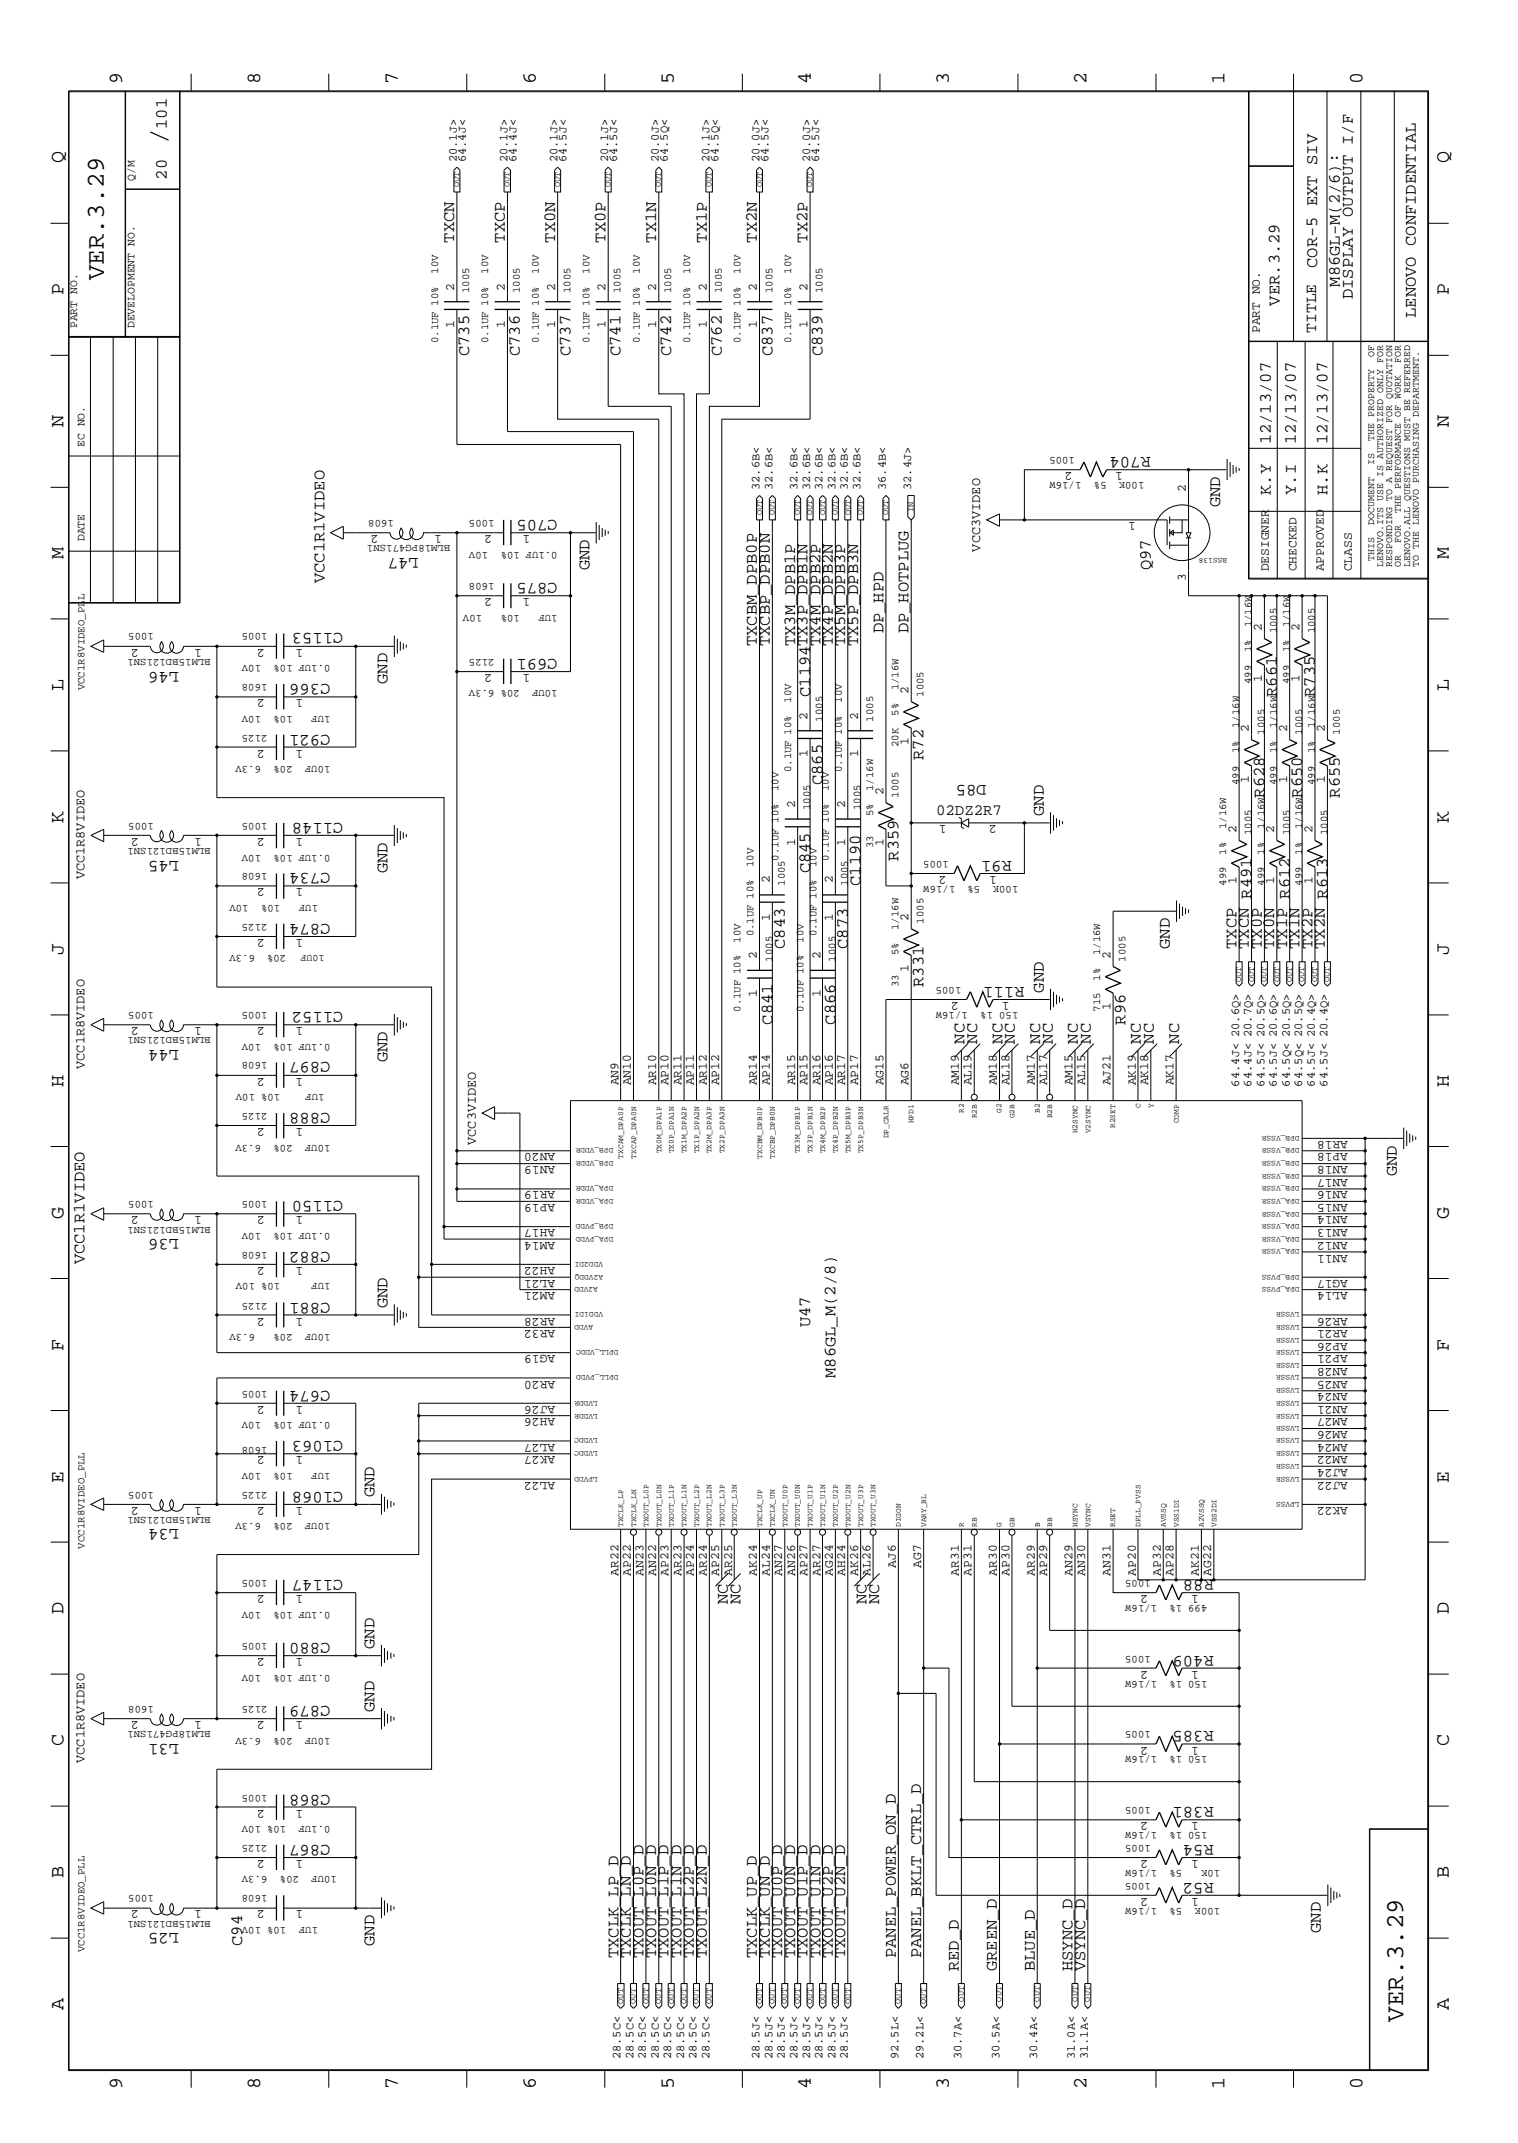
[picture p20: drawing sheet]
<svg xmlns="http://www.w3.org/2000/svg" width="300mm" height="423mm" viewBox="0 0 300 423" stroke-linecap="round" stroke-linejoin="round" font-family="sans-serif">
<defs><g id="words">
<text font-size="5.2" x="32.9" y="28.4" transform="rotate(-90 32.9 28.4)">/</text>
<g font-size="5.1">
<text x="20.5" y="55.4" transform="rotate(-90 20.5 55.4)">VER.3.29</text>
<text x="277.2" y="399.4" transform="rotate(-90 277.2 399.4)">VER.3.29</text>
</g>
<g font-size="4">
<text x="24.1" y="16.7" transform="rotate(-90 24.1 16.7)">9</text>
<text x="51.4" y="16.7" transform="rotate(-90 51.4 16.7)">8</text>
<text x="78.6" y="16.7" transform="rotate(-90 78.6 16.7)">7</text>
<text x="105.8" y="16.7" transform="rotate(-90 105.8 16.7)">6</text>
<text x="133.1" y="16.7" transform="rotate(-90 133.1 16.7)">5</text>
<text x="160.2" y="16.7" transform="rotate(-90 160.2 16.7)">4</text>
<text x="187.5" y="16.7" transform="rotate(-90 187.5 16.7)">3</text>
<text x="214.6" y="16.7" transform="rotate(-90 214.6 16.7)">2</text>
<text x="241.9" y="16.7" transform="rotate(-90 241.9 16.7)">1</text>
<text x="269.2" y="16.7" transform="rotate(-90 269.2 16.7)">0</text>
<text x="12.5" y="32.3" transform="rotate(-90 12.5 32.3)">Q</text>
<text x="286.2" y="32.3" transform="rotate(-90 286.2 32.3)">Q</text>
<text x="12.5" y="58.3" transform="rotate(-90 12.5 58.3)">P</text>
<text x="286.2" y="58.3" transform="rotate(-90 286.2 58.3)">P</text>
<text x="12.5" y="84.4" transform="rotate(-90 12.5 84.4)">N</text>
<text x="286.2" y="84.4" transform="rotate(-90 286.2 84.4)">N</text>
<text x="12.5" y="110.5" transform="rotate(-90 12.5 110.5)">M</text>
<text x="286.2" y="110.5" transform="rotate(-90 286.2 110.5)">M</text>
<text x="12.5" y="136.5" transform="rotate(-90 12.5 136.5)">L</text>
<text x="286.2" y="136.5" transform="rotate(-90 286.2 136.5)">L</text>
<text x="12.5" y="162.6" transform="rotate(-90 12.5 162.6)">K</text>
<text x="286.2" y="162.6" transform="rotate(-90 286.2 162.6)">K</text>
<text x="12.5" y="188.6" transform="rotate(-90 12.5 188.6)">J</text>
<text x="286.2" y="188.6" transform="rotate(-90 286.2 188.6)">J</text>
<text x="12.5" y="214.7" transform="rotate(-90 12.5 214.7)">H</text>
<text x="286.2" y="214.7" transform="rotate(-90 286.2 214.7)">H</text>
<text x="12.5" y="240.7" transform="rotate(-90 12.5 240.7)">G</text>
<text x="286.2" y="240.7" transform="rotate(-90 286.2 240.7)">G</text>
<text x="12.5" y="266.8" transform="rotate(-90 12.5 266.8)">F</text>
<text x="286.2" y="266.8" transform="rotate(-90 286.2 266.8)">F</text>
<text x="12.5" y="292.9" transform="rotate(-90 12.5 292.9)">E</text>
<text x="286.2" y="292.9" transform="rotate(-90 286.2 292.9)">E</text>
<text x="12.5" y="318.9" transform="rotate(-90 12.5 318.9)">D</text>
<text x="286.2" y="318.9" transform="rotate(-90 286.2 318.9)">D</text>
<text x="12.5" y="344.9" transform="rotate(-90 12.5 344.9)">C</text>
<text x="286.2" y="344.9" transform="rotate(-90 286.2 344.9)">C</text>
<text x="12.5" y="371" transform="rotate(-90 12.5 371)">B</text>
<text x="286.2" y="371" transform="rotate(-90 286.2 371)">B</text>
<text x="12.5" y="397" transform="rotate(-90 12.5 397)">A</text>
<text x="286.2" y="397" transform="rotate(-90 286.2 397)">A</text>
<text x="24.1" y="412.7" transform="rotate(-90 24.1 412.7)">9</text>
<text x="51.4" y="412.7" transform="rotate(-90 51.4 412.7)">8</text>
<text x="78.6" y="412.7" transform="rotate(-90 78.6 412.7)">7</text>
<text x="105.8" y="412.7" transform="rotate(-90 105.8 412.7)">6</text>
<text x="133.1" y="412.7" transform="rotate(-90 133.1 412.7)">5</text>
<text x="160.2" y="412.7" transform="rotate(-90 160.2 412.7)">4</text>
<text x="187.5" y="412.7" transform="rotate(-90 187.5 412.7)">3</text>
<text x="214.6" y="412.7" transform="rotate(-90 214.6 412.7)">2</text>
<text x="241.9" y="412.7" transform="rotate(-90 241.9 412.7)">1</text>
<text x="269.2" y="412.7" transform="rotate(-90 269.2 412.7)">0</text>
</g>
<g font-size="3.4">
<text x="32.9" y="25.5" transform="rotate(-90 32.9 25.5)">101</text>
<text x="32.9" y="35.5" transform="rotate(-90 32.9 35.5)">20</text>
<text x="89.7" y="47.9" transform="rotate(-90 89.7 47.9)">TXCN</text>
<text x="99.7" y="47.9" transform="rotate(-90 99.7 47.9)">TXCP</text>
<text x="109.6" y="47.9" transform="rotate(-90 109.6 47.9)">TX0N</text>
<text x="119.6" y="47.9" transform="rotate(-90 119.6 47.9)">TX0P</text>
<text x="129.6" y="47.9" transform="rotate(-90 129.6 47.9)">TX1N</text>
<text x="139.6" y="47.9" transform="rotate(-90 139.6 47.9)">TX1P</text>
<text x="149.5" y="47.9" transform="rotate(-90 149.5 47.9)">TX2N</text>
<text x="159.5" y="47.9" transform="rotate(-90 159.5 47.9)">TX2P</text>
<text x="260.2" y="52.9" transform="rotate(-90 260.2 52.9)">COR-5 EXT SIV</text>
<text x="264.7" y="56.6" transform="rotate(-90 264.7 56.6)">M86GL-M(2/6):</text>
<text x="267.2" y="59.1" transform="rotate(-90 267.2 59.1)">DISPLAY OUTPUT I/F</text>
<text x="252.7" y="60.4" transform="rotate(-90 252.7 60.4)">VER.3.29</text>
<text x="279.7" y="62.8" transform="rotate(-90 279.7 62.8)">LENOVO CONFIDENTIAL</text>
<text x="92.7" y="70.4" transform="rotate(-90 92.7 70.4)">C735</text>
<text x="102.7" y="70.4" transform="rotate(-90 102.7 70.4)">C736</text>
<text x="112.7" y="70.4" transform="rotate(-90 112.7 70.4)">C737</text>
<text x="122.6" y="70.4" transform="rotate(-90 122.6 70.4)">C741</text>
<text x="132.6" y="70.4" transform="rotate(-90 132.6 70.4)">C742</text>
<text x="142.6" y="70.4" transform="rotate(-90 142.6 70.4)">C762</text>
<text x="152.6" y="70.4" transform="rotate(-90 152.6 70.4)">C837</text>
<text x="162.5" y="70.4" transform="rotate(-90 162.5 70.4)">C839</text>
<text x="251" y="87.8" transform="rotate(-90 251 87.8)">12/13/07</text>
<text x="255.9" y="87.8" transform="rotate(-90 255.9 87.8)">12/13/07</text>
<text x="262.2" y="87.8" transform="rotate(-90 262.2 87.8)">12/13/07</text>
<text x="227.3" y="90.3" transform="rotate(-180 227.3 90.3)">R704</text>
<text x="241" y="100.2" transform="rotate(-90 241 100.2)">GND</text>
<text x="251" y="97.8" transform="rotate(-90 251 97.8)">K.Y</text>
<text x="255.9" y="97.8" transform="rotate(-90 255.9 97.8)">Y.I</text>
<text x="262.2" y="97.8" transform="rotate(-90 262.2 97.8)">H.K</text>
<text x="110.2" y="102.7" transform="rotate(-180 110.2 102.7)">C705</text>
<text x="82.7" y="110.2" transform="rotate(-180 82.7 110.2)">L47</text>
<text x="116.4" y="112.7" transform="rotate(-90 116.4 112.7)">GND</text>
<text x="227.3" y="112.7" transform="rotate(-90 227.3 112.7)">Q97</text>
<text x="64.1" y="115.2" transform="rotate(-90 64.1 115.2)">VCC1R1VIDEO</text>
<text x="110.2" y="115.2" transform="rotate(-180 110.2 115.2)">C875</text>
<text x="67.8" y="125.1" transform="rotate(-180 67.8 125.1)">C1153</text>
<text x="174.5" y="125.1" transform="rotate(-90 174.5 125.1)">DP_HPD</text>
<text x="179.5" y="125.1" transform="rotate(-90 179.5 125.1)">DP_HOTPLUG</text>
<text x="110.2" y="130.1" transform="rotate(-180 110.2 130.1)">C691</text>
<text x="149.5" y="127.7" transform="rotate(-90 149.5 127.7)">TXCBM_DPB0P</text>
<text x="152.1" y="127.7" transform="rotate(-90 152.1 127.7)">TXCBP_DPB0N</text>
<text x="157.1" y="127.7" transform="rotate(-90 157.1 127.7)">TX3M_DPB1P</text>
<text x="162.1" y="127.7" transform="rotate(-90 162.1 127.7)">TX4M_DPB2P</text>
<text x="164.5" y="127.7" transform="rotate(-90 164.5 127.7)">TX4P_DPB2N</text>
<text x="167" y="127.7" transform="rotate(-90 167 127.7)">TX5M_DPB3P</text>
<text x="169.5" y="127.7" transform="rotate(-90 169.5 127.7)">TX5P_DPB3N</text>
<text x="35.4" y="132.7" transform="rotate(-180 35.4 132.7)">L46</text>
<text x="65.3" y="135.1" transform="rotate(-180 65.3 135.1)">C366</text>
<text x="76.5" y="135.1" transform="rotate(-90 76.5 135.1)">GND</text>
<text x="160" y="137.7" transform="rotate(-90 160 137.7)">C1194TX3P_DPB1N</text>
<text x="252.2" y="137.7" transform="rotate(-90 252.2 137.7)">R661</text>
<text x="259.8" y="137.7" transform="rotate(-90 259.8 137.7)">R735</text>
<text x="65.3" y="145.1" transform="rotate(-180 65.3 145.1)">C921</text>
<text x="162.5" y="155.1" transform="rotate(-90 162.5 155.1)">C865</text>
<text x="182.5" y="150.1" transform="rotate(-90 182.5 150.1)">R72</text>
<text x="194.9" y="155.1" transform="rotate(-180 194.9 155.1)">D85</text>
<text x="206.2" y="161.2" transform="rotate(-90 206.2 161.2)">GND</text>
<text x="249.8" y="157.6" transform="rotate(-90 249.8 157.6)">R628</text>
<text x="257.2" y="157.6" transform="rotate(-90 257.2 157.6)">R650</text>
<text x="264.7" y="157.6" transform="rotate(-90 264.7 157.6)">R655</text>
<text x="67.8" y="162.6" transform="rotate(-180 67.8 162.6)">C1148</text>
<text x="35.4" y="170" transform="rotate(-180 35.4 170)">L45</text>
<text x="65.3" y="172.6" transform="rotate(-180 65.3 172.6)">C734</text>
<text x="76.5" y="172.6" transform="rotate(-90 76.5 172.6)">GND</text>
<text x="160" y="172.6" transform="rotate(-90 160 172.6)">C845</text>
<text x="177.5" y="170" transform="rotate(-90 177.5 170)">R359</text>
<text x="199.9" y="170" transform="rotate(-180 199.9 170)">R91</text>
<text x="170" y="175" transform="rotate(-90 170 175)">C1190</text>
<text x="65.3" y="182.5" transform="rotate(-180 65.3 182.5)">C874</text>
<text x="155" y="187.5" transform="rotate(-90 155 187.5)">C843</text>
<text x="167.5" y="187.5" transform="rotate(-90 167.5 187.5)">C873</text>
<text x="231.1" y="187.5" transform="rotate(-90 231.1 187.5)">GND</text>
<text x="244.3" y="187.5" transform="rotate(-90 244.3 187.5)">TXCP</text>
<text x="246.7" y="187.5" transform="rotate(-90 246.7 187.5)">TXCN R491</text>
<text x="249.3" y="187.5" transform="rotate(-90 249.3 187.5)">TX0P</text>
<text x="251.7" y="187.5" transform="rotate(-90 251.7 187.5)">TX0N</text>
<text x="254.3" y="187.5" transform="rotate(-90 254.3 187.5)">TX1P R612</text>
<text x="256.7" y="187.5" transform="rotate(-90 256.7 187.5)">TX1N</text>
<text x="259.2" y="187.5" transform="rotate(-90 259.2 187.5)">TX2P</text>
<text x="261.7" y="187.5" transform="rotate(-90 261.7 187.5)">TX2N R613</text>
<text x="182.5" y="195" transform="rotate(-90 182.5 195)">R331</text>
<text x="202.4" y="195" transform="rotate(-180 202.4 195)">R111</text>
<text x="206.2" y="196.1" transform="rotate(-90 206.2 196.1)">GND</text>
<text x="67.8" y="199.9" transform="rotate(-180 67.8 199.9)">C1152</text>
<text x="152.6" y="202.4" transform="rotate(-90 152.6 202.4)">C841</text>
<text x="165" y="202.4" transform="rotate(-90 165 202.4)">C866</text>
<text x="222.3" y="202.4" transform="rotate(-90 222.3 202.4)">R96</text>
<text x="35.4" y="207.4" transform="rotate(-180 35.4 207.4)">L44</text>
<text x="65.3" y="209.9" transform="rotate(-180 65.3 209.9)">C897</text>
<text x="76.5" y="209.9" transform="rotate(-90 76.5 209.9)">GND</text>
<text x="190.5" y="206.2" transform="rotate(-90 190.5 206.2)">NC</text>
<text x="193" y="206.2" transform="rotate(-90 193 206.2)">NC</text>
<text x="198" y="206.2" transform="rotate(-90 198 206.2)">NC</text>
<text x="200.5" y="206.2" transform="rotate(-90 200.5 206.2)">NC</text>
<text x="205.5" y="206.2" transform="rotate(-90 205.5 206.2)">NC</text>
<text x="207.9" y="206.2" transform="rotate(-90 207.9 206.2)">NC</text>
<text x="212.9" y="206.2" transform="rotate(-90 212.9 206.2)">NC</text>
<text x="215.5" y="206.2" transform="rotate(-90 215.5 206.2)">NC</text>
<text x="225.4" y="206.2" transform="rotate(-90 225.4 206.2)">NC</text>
<text x="227.9" y="206.2" transform="rotate(-90 227.9 206.2)">NC</text>
<text x="232.9" y="206.2" transform="rotate(-90 232.9 206.2)">NC</text>
<text x="65.3" y="219.9" transform="rotate(-180 65.3 219.9)">C888</text>
<text x="275.9" y="232.3" transform="rotate(-90 275.9 232.3)">GND</text>
<text x="67.8" y="237.3" transform="rotate(-180 67.8 237.3)">C1150</text>
<text x="35.4" y="244.8" transform="rotate(-180 35.4 244.8)">L36</text>
<text x="16.7" y="249.8" transform="rotate(-90 16.7 249.8)">VCC1R1VIDEO</text>
<text x="65.3" y="247.3" transform="rotate(-180 65.3 247.3)">C882</text>
<text x="65.3" y="257.3" transform="rotate(-180 65.3 257.3)">C881</text>
<text x="76.5" y="258.4" transform="rotate(-90 76.5 258.4)">GND</text>
<text x="160" y="262.2" transform="rotate(-90 160 262.2)">U47</text>
<text x="65.3" y="274.7" transform="rotate(-180 65.3 274.7)">C674</text>
<text x="165" y="272.2" transform="rotate(-90 165 272.2)">M86GL_M(2/8)</text>
<text x="67.8" y="284.6" transform="rotate(-180 67.8 284.6)">C1063</text>
<text x="67.8" y="294.6" transform="rotate(-180 67.8 294.6)">C1068</text>
<text x="74" y="295.7" transform="rotate(-90 74 295.7)">GND</text>
<text x="35.4" y="302.1" transform="rotate(-180 35.4 302.1)">L34</text>
<text x="67.8" y="312.1" transform="rotate(-180 67.8 312.1)">C1147</text>
<text x="143.8" y="316.8" transform="rotate(-90 143.8 316.8)">NC</text>
<text x="146.3" y="316.8" transform="rotate(-90 146.3 316.8)">NC</text>
<text x="171.2" y="316.8" transform="rotate(-90 171.2 316.8)">NC</text>
<text x="173.7" y="316.8" transform="rotate(-90 173.7 316.8)">NC</text>
<text x="239.8" y="312.1" transform="rotate(-180 239.8 312.1)">R88</text>
<text x="65.3" y="324.5" transform="rotate(-180 65.3 324.5)">C880</text>
<text x="74" y="325.7" transform="rotate(-90 74 325.7)">GND</text>
<text x="239.8" y="327.1" transform="rotate(-180 239.8 327.1)">R409</text>
<text x="65.3" y="337.1" transform="rotate(-180 65.3 337.1)">C879</text>
<text x="74" y="338.2" transform="rotate(-90 74 338.2)">GND</text>
<text x="239.8" y="342" transform="rotate(-180 239.8 342)">R385</text>
<text x="35.4" y="344.5" transform="rotate(-180 35.4 344.5)">L31</text>
<text x="65.3" y="354.5" transform="rotate(-180 65.3 354.5)">C868</text>
<text x="239.8" y="357" transform="rotate(-180 239.8 357)">R381</text>
<text x="65.3" y="364.4" transform="rotate(-180 65.3 364.4)">C867</text>
<text x="239.8" y="364.4" transform="rotate(-180 239.8 364.4)">R54</text>
<text x="239.8" y="371.9" transform="rotate(-180 239.8 371.9)">R52</text>
<text x="35.4" y="381.8" transform="rotate(-180 35.4 381.8)">L25</text>
<text x="260.9" y="381.8" transform="rotate(-90 260.9 381.8)">GND</text>
<text x="47.8" y="384.4" transform="rotate(-90 47.8 384.4)">C94</text>
<text x="74" y="384.4" transform="rotate(-90 74 384.4)">GND</text>
<text x="122.2" y="386.8" transform="rotate(-90 122.2 386.8)">TXCLK_LP_D</text>
<text x="124.6" y="386.8" transform="rotate(-90 124.6 386.8)">TXCLK_LN_D</text>
<text x="127.1" y="386.8" transform="rotate(-90 127.1 386.8)">TXOUT_L0P_D</text>
<text x="129.6" y="386.8" transform="rotate(-90 129.6 386.8)">TXOUT_L0N_D</text>
<text x="132.1" y="386.8" transform="rotate(-90 132.1 386.8)">TXOUT_L1P_D</text>
<text x="134.6" y="386.8" transform="rotate(-90 134.6 386.8)">TXOUT_L1N_D</text>
<text x="137.1" y="386.8" transform="rotate(-90 137.1 386.8)">TXOUT_L2P_D</text>
<text x="139.6" y="386.8" transform="rotate(-90 139.6 386.8)">TXOUT_L2N_D</text>
<text x="149.5" y="386.8" transform="rotate(-90 149.5 386.8)">TXCLK_UP_D</text>
<text x="152.1" y="386.8" transform="rotate(-90 152.1 386.8)">TXCLK_UN_D</text>
<text x="154.5" y="386.8" transform="rotate(-90 154.5 386.8)">TXOUT_U0P_D</text>
<text x="157.1" y="386.8" transform="rotate(-90 157.1 386.8)">TXOUT_U0N_D</text>
<text x="159.5" y="386.8" transform="rotate(-90 159.5 386.8)">TXOUT_U1P_D</text>
<text x="162.1" y="386.8" transform="rotate(-90 162.1 386.8)">TXOUT_U1N_D</text>
<text x="164.5" y="386.8" transform="rotate(-90 164.5 386.8)">TXOUT_U2P_D</text>
<text x="167" y="386.8" transform="rotate(-90 167 386.8)">TXOUT_U2N_D</text>
<text x="177" y="386.8" transform="rotate(-90 177 386.8)">PANEL_POWER_ON_D</text>
<text x="181.9" y="386.8" transform="rotate(-90 181.9 386.8)">PANEL_BKLT_CTRL_D</text>
<text x="189.4" y="389.4" transform="rotate(-90 189.4 389.4)">RED_D</text>
<text x="196.9" y="389.4" transform="rotate(-90 196.9 389.4)">GREEN_D</text>
<text x="204.4" y="389.4" transform="rotate(-90 204.4 389.4)">BLUE_D</text>
<text x="211.8" y="389.4" transform="rotate(-90 211.8 389.4)">HSYNC_D</text>
<text x="214.4" y="389.4" transform="rotate(-90 214.4 389.4)">VSYNC_D</text>
</g>
<text font-size="3.2" x="260" y="65.8" transform="rotate(-90 260 65.8)">TITLE</text>
<text font-size="3.1" x="184.9" y="161">02DZ2R7</text>
<g font-size="2.7">
<text x="193.6" y="109" transform="rotate(-90 193.6 109)">VCC3VIDEO</text>
<text x="16.7" y="173.7" transform="rotate(-90 16.7 173.7)">VCC1R8VIDEO</text>
<text x="16.7" y="211.2" transform="rotate(-90 16.7 211.2)">VCC1R8VIDEO</text>
<text x="94" y="226.1" transform="rotate(-90 94 226.1)">VCC3VIDEO</text>
<text x="16.7" y="348.2" transform="rotate(-90 16.7 348.2)">VCC1R8VIDEO</text>
</g>
<g font-size="2.5">
<text x="89.7" y="57.4" transform="rotate(-90 89.7 57.4)">2</text>
<text x="99.7" y="57.4" transform="rotate(-90 99.7 57.4)">2</text>
<text x="109.6" y="57.4" transform="rotate(-90 109.6 57.4)">2</text>
<text x="119.6" y="57.4" transform="rotate(-90 119.6 57.4)">2</text>
<text x="129.6" y="57.4" transform="rotate(-90 129.6 57.4)">2</text>
<text x="139.6" y="57.4" transform="rotate(-90 139.6 57.4)">2</text>
<text x="149.5" y="57.4" transform="rotate(-90 149.5 57.4)">2</text>
<text x="159.5" y="57.4" transform="rotate(-90 159.5 57.4)">2</text>
<text x="89.7" y="64.9" transform="rotate(-90 89.7 64.9)">1</text>
<text x="99.7" y="64.9" transform="rotate(-90 99.7 64.9)">1</text>
<text x="109.6" y="64.9" transform="rotate(-90 109.6 64.9)">1</text>
<text x="119.6" y="64.9" transform="rotate(-90 119.6 64.9)">1</text>
<text x="129.6" y="64.9" transform="rotate(-90 129.6 64.9)">1</text>
<text x="139.6" y="64.9" transform="rotate(-90 139.6 64.9)">1</text>
<text x="149.5" y="64.9" transform="rotate(-90 149.5 64.9)">1</text>
<text x="159.5" y="64.9" transform="rotate(-90 159.5 64.9)">1</text>
<text x="248.8" y="65.8" transform="rotate(-90 248.8 65.8)">PART NO.</text>
<text x="211.8" y="93.3" transform="rotate(-180 211.8 93.3)">2</text>
<text x="221.8" y="93.3" transform="rotate(-180 221.8 93.3)">1</text>
<text x="234.3" y="97.3" transform="rotate(-90 234.3 97.3)">2</text>
<text x="74.8" y="105.7" transform="rotate(-180 74.8 105.7)">2</text>
<text x="87.3" y="105.7" transform="rotate(-180 87.3 105.7)">1</text>
<text x="97.2" y="105.7" transform="rotate(-180 97.2 105.7)">2</text>
<text x="104.7" y="105.7" transform="rotate(-180 104.7 105.7)">1</text>
<text x="224.4" y="103.2" transform="rotate(-180 224.4 103.2)">1</text>
<text x="250.6" y="112.9" transform="rotate(-90 250.6 112.9)">DESIGNER</text>
<text x="256.1" y="112.9" transform="rotate(-90 256.1 112.9)">CHECKED</text>
<text x="261.5" y="112.9" transform="rotate(-90 261.5 112.9)">APPROVED</text>
<text x="267" y="112.9" transform="rotate(-90 267 112.9)">CLASS</text>
<text x="97.2" y="118.2" transform="rotate(-180 97.2 118.2)">2</text>
<text x="104.7" y="118.2" transform="rotate(-180 104.7 118.2)">1</text>
<text x="234.3" y="114.7" transform="rotate(-90 234.3 114.7)">3</text>
<text x="249.3" y="124.6" transform="rotate(-90 249.3 124.6)">2</text>
<text x="256.7" y="124.6" transform="rotate(-90 256.7 124.6)">2</text>
<text x="27.4" y="128.2" transform="rotate(-180 27.4 128.2)">2</text>
<text x="39.9" y="128.2" transform="rotate(-180 39.9 128.2)">1</text>
<text x="52.3" y="128.2" transform="rotate(-180 52.3 128.2)">2</text>
<text x="59.9" y="128.2" transform="rotate(-180 59.9 128.2)">1</text>
<text x="97.2" y="133.2" transform="rotate(-180 97.2 133.2)">2</text>
<text x="104.7" y="133.2" transform="rotate(-180 104.7 133.2)">1</text>
<text x="179.5" y="137.2" transform="rotate(-90 179.5 137.2)">2</text>
<text x="249.3" y="134.7" transform="rotate(-90 249.3 134.7)">1</text>
<text x="256.7" y="134.7" transform="rotate(-90 256.7 134.7)">1</text>
<text x="52.3" y="138.1" transform="rotate(-180 52.3 138.1)">2</text>
<text x="59.9" y="138.1" transform="rotate(-180 59.9 138.1)">1</text>
<text x="159.5" y="142.2" transform="rotate(-90 159.5 142.2)">2</text>
<text x="169.5" y="142.2" transform="rotate(-90 169.5 142.2)">2</text>
<text x="52.3" y="148.1" transform="rotate(-180 52.3 148.1)">2</text>
<text x="59.9" y="148.1" transform="rotate(-180 59.9 148.1)">1</text>
<text x="159.5" y="149.6" transform="rotate(-90 159.5 149.6)">1</text>
<text x="169.5" y="149.6" transform="rotate(-90 169.5 149.6)">1</text>
<text x="179.5" y="147.2" transform="rotate(-90 179.5 147.2)">1</text>
<text x="246.7" y="144.6" transform="rotate(-90 246.7 144.6)">2</text>
<text x="254.3" y="144.6" transform="rotate(-90 254.3 144.6)">2</text>
<text x="261.7" y="144.6" transform="rotate(-90 261.7 144.6)">2</text>
<text x="246.7" y="154.6" transform="rotate(-90 246.7 154.6)">1</text>
<text x="254.3" y="154.6" transform="rotate(-90 254.3 154.6)">1</text>
<text x="261.7" y="154.6" transform="rotate(-90 261.7 154.6)">1</text>
<text x="157.1" y="159.6" transform="rotate(-90 157.1 159.6)">2</text>
<text x="167" y="159.6" transform="rotate(-90 167 159.6)">2</text>
<text x="174.5" y="157.1" transform="rotate(-90 174.5 157.1)">2</text>
<text x="27.4" y="165.5" transform="rotate(-180 27.4 165.5)">2</text>
<text x="39.9" y="165.5" transform="rotate(-180 39.9 165.5)">1</text>
<text x="52.3" y="165.5" transform="rotate(-180 52.3 165.5)">2</text>
<text x="59.9" y="165.5" transform="rotate(-180 59.9 165.5)">1</text>
<text x="157.1" y="167" transform="rotate(-90 157.1 167)">1</text>
<text x="167" y="167" transform="rotate(-90 167 167)">1</text>
<text x="174.5" y="167" transform="rotate(-90 174.5 167)">1</text>
<text x="186.9" y="163.1" transform="rotate(-180 186.9 163.1)">1</text>
<text x="196.9" y="163.1" transform="rotate(-180 196.9 163.1)">2</text>
<text x="244.3" y="164.5" transform="rotate(-90 244.3 164.5)">2</text>
<text x="251.7" y="164.5" transform="rotate(-90 251.7 164.5)">2</text>
<text x="259.2" y="164.5" transform="rotate(-90 259.2 164.5)">2</text>
<text x="186.9" y="173.1" transform="rotate(-180 186.9 173.1)">2</text>
<text x="196.9" y="173.1" transform="rotate(-180 196.9 173.1)">1</text>
<text x="52.3" y="175.5" transform="rotate(-180 52.3 175.5)">2</text>
<text x="59.9" y="175.5" transform="rotate(-180 59.9 175.5)">1</text>
<text x="152.1" y="174.5" transform="rotate(-90 152.1 174.5)">2</text>
<text x="164.5" y="174.5" transform="rotate(-90 164.5 174.5)">2</text>
<text x="244.3" y="174.6" transform="rotate(-90 244.3 174.6)">1</text>
<text x="251.7" y="174.6" transform="rotate(-90 251.7 174.6)">1</text>
<text x="259.2" y="174.6" transform="rotate(-90 259.2 174.6)">1</text>
<text x="52.3" y="185.5" transform="rotate(-180 52.3 185.5)">2</text>
<text x="59.9" y="185.5" transform="rotate(-180 59.9 185.5)">1</text>
<text x="152.1" y="182" transform="rotate(-90 152.1 182)">1</text>
<text x="164.5" y="182" transform="rotate(-90 164.5 182)">1</text>
<text x="179.5" y="182" transform="rotate(-90 179.5 182)">2</text>
<text x="149.5" y="189.5" transform="rotate(-90 149.5 189.5)">2</text>
<text x="162.1" y="189.5" transform="rotate(-90 162.1 189.5)">2</text>
<text x="219.4" y="189.5" transform="rotate(-90 219.4 189.5)">2</text>
<text x="149.5" y="196.9" transform="rotate(-90 149.5 196.9)">1</text>
<text x="162.1" y="196.9" transform="rotate(-90 162.1 196.9)">1</text>
<text x="179.5" y="192" transform="rotate(-90 179.5 192)">1</text>
<text x="189.4" y="198" transform="rotate(-180 189.4 198)">2</text>
<text x="199.4" y="198" transform="rotate(-180 199.4 198)">1</text>
<text x="27.4" y="202.9" transform="rotate(-180 27.4 202.9)">2</text>
<text x="39.9" y="202.9" transform="rotate(-180 39.9 202.9)">1</text>
<text x="52.3" y="202.9" transform="rotate(-180 52.3 202.9)">2</text>
<text x="59.9" y="202.9" transform="rotate(-180 59.9 202.9)">1</text>
<text x="219.4" y="199.5" transform="rotate(-90 219.4 199.5)">1</text>
<text x="52.3" y="212.9" transform="rotate(-180 52.3 212.9)">2</text>
<text x="59.9" y="212.9" transform="rotate(-180 59.9 212.9)">1</text>
<text x="122.2" y="214.4" transform="rotate(-90 122.2 214.4)">AN9</text>
<text x="124.6" y="214.4" transform="rotate(-90 124.6 214.4)">AN10</text>
<text x="129.6" y="214.4" transform="rotate(-90 129.6 214.4)">AR10</text>
<text x="132.1" y="214.4" transform="rotate(-90 132.1 214.4)">AP10</text>
<text x="134.6" y="214.4" transform="rotate(-90 134.6 214.4)">AR11</text>
<text x="137.1" y="214.4" transform="rotate(-90 137.1 214.4)">AP11</text>
<text x="139.6" y="214.4" transform="rotate(-90 139.6 214.4)">AR12</text>
<text x="142.1" y="214.4" transform="rotate(-90 142.1 214.4)">AP12</text>
<text x="149.5" y="214.4" transform="rotate(-90 149.5 214.4)">AR14</text>
<text x="152.1" y="214.4" transform="rotate(-90 152.1 214.4)">AP14</text>
<text x="157.1" y="214.4" transform="rotate(-90 157.1 214.4)">AR15</text>
<text x="159.5" y="214.4" transform="rotate(-90 159.5 214.4)">AP15</text>
<text x="162.1" y="214.4" transform="rotate(-90 162.1 214.4)">AR16</text>
<text x="164.5" y="214.4" transform="rotate(-90 164.5 214.4)">AP16</text>
<text x="167" y="214.4" transform="rotate(-90 167 214.4)">AR17</text>
<text x="169.5" y="214.4" transform="rotate(-90 169.5 214.4)">AP17</text>
<text x="174.5" y="214.4" transform="rotate(-90 174.5 214.4)">AG15</text>
<text x="179.5" y="214.4" transform="rotate(-90 179.5 214.4)">AG6</text>
<text x="189.4" y="214.4" transform="rotate(-90 189.4 214.4)">AM19</text>
<text x="191.9" y="214.4" transform="rotate(-90 191.9 214.4)">AL19</text>
<text x="196.9" y="214.4" transform="rotate(-90 196.9 214.4)">AM18</text>
<text x="199.4" y="214.4" transform="rotate(-90 199.4 214.4)">AL18</text>
<text x="204.4" y="214.4" transform="rotate(-90 204.4 214.4)">AM17</text>
<text x="206.8" y="214.4" transform="rotate(-90 206.8 214.4)">AL17</text>
<text x="211.8" y="214.4" transform="rotate(-90 211.8 214.4)">AM15</text>
<text x="214.4" y="214.4" transform="rotate(-90 214.4 214.4)">AL15</text>
<text x="219.4" y="214.4" transform="rotate(-90 219.4 214.4)">AJ21</text>
<text x="224.4" y="214.4" transform="rotate(-90 224.4 214.4)">AK19</text>
<text x="226.8" y="214.4" transform="rotate(-90 226.8 214.4)">AK18</text>
<text x="231.8" y="214.4" transform="rotate(-90 231.8 214.4)">AK17</text>
<text x="52.3" y="222.8" transform="rotate(-180 52.3 222.8)">2</text>
<text x="59.9" y="222.8" transform="rotate(-180 59.9 222.8)">1</text>
<text x="109.6" y="227.8" transform="rotate(-180 109.6 227.8)">AN20</text>
<text x="266.3" y="227.8" transform="rotate(-180 266.3 227.8)">AP18</text>
<text x="266.3" y="225.4" transform="rotate(-180 266.3 225.4)">AR18</text>
<text x="109.6" y="230.4" transform="rotate(-180 109.6 230.4)">AN19</text>
<text x="266.3" y="232.8" transform="rotate(-180 266.3 232.8)">AN17</text>
<text x="266.3" y="230.4" transform="rotate(-180 266.3 230.4)">AN18</text>
<text x="109.6" y="237.8" transform="rotate(-180 109.6 237.8)">AP19</text>
<text x="109.6" y="235.3" transform="rotate(-180 109.6 235.3)">AR19</text>
<text x="266.3" y="235.3" transform="rotate(-180 266.3 235.3)">AN16</text>
<text x="266.3" y="237.8" transform="rotate(-180 266.3 237.8)">AN15</text>
<text x="27.4" y="240.3" transform="rotate(-180 27.4 240.3)">2</text>
<text x="39.9" y="240.3" transform="rotate(-180 39.9 240.3)">1</text>
<text x="52.3" y="240.3" transform="rotate(-180 52.3 240.3)">2</text>
<text x="59.9" y="240.3" transform="rotate(-180 59.9 240.3)">1</text>
<text x="109.6" y="245.3" transform="rotate(-180 109.6 245.3)">AM14</text>
<text x="109.6" y="242.8" transform="rotate(-180 109.6 242.8)">AH17</text>
<text x="266.3" y="245.3" transform="rotate(-180 266.3 245.3)">AN12</text>
<text x="266.3" y="240.3" transform="rotate(-180 266.3 240.3)">AN14</text>
<text x="266.3" y="242.8" transform="rotate(-180 266.3 242.8)">AN13</text>
<text x="52.3" y="250.3" transform="rotate(-180 52.3 250.3)">2</text>
<text x="59.9" y="250.3" transform="rotate(-180 59.9 250.3)">1</text>
<text x="109.6" y="250.3" transform="rotate(-180 109.6 250.3)">AH22</text>
<text x="266.3" y="247.8" transform="rotate(-180 266.3 247.8)">AN11</text>
<text x="109.6" y="255.3" transform="rotate(-180 109.6 255.3)">AM21</text>
<text x="109.6" y="252.8" transform="rotate(-180 109.6 252.8)">AL21</text>
<text x="266.3" y="252.8" transform="rotate(-180 266.3 252.8)">AG17</text>
<text x="266.3" y="255.3" transform="rotate(-180 266.3 255.3)">AL14</text>
<text x="52.3" y="260.3" transform="rotate(-180 52.3 260.3)">2</text>
<text x="59.9" y="260.3" transform="rotate(-180 59.9 260.3)">1</text>
<text x="109.6" y="262.7" transform="rotate(-180 109.6 262.7)">AR32</text>
<text x="109.6" y="260.3" transform="rotate(-180 109.6 260.3)">AR28</text>
<text x="266.3" y="262.7" transform="rotate(-180 266.3 262.7)">AR21</text>
<text x="266.3" y="260.3" transform="rotate(-180 266.3 260.3)">AR26</text>
<text x="109.6" y="267.7" transform="rotate(-180 109.6 267.7)">AG19</text>
<text x="266.3" y="267.7" transform="rotate(-180 266.3 267.7)">AP21</text>
<text x="266.3" y="265.3" transform="rotate(-180 266.3 265.3)">AP26</text>
<text x="109.6" y="272.7" transform="rotate(-180 109.6 272.7)">AR20</text>
<text x="266.3" y="270.3" transform="rotate(-180 266.3 270.3)">AN28</text>
<text x="266.3" y="272.7" transform="rotate(-180 266.3 272.7)">AN25</text>
<text x="266.3" y="275.3" transform="rotate(-180 266.3 275.3)">AN24</text>
<text x="52.3" y="277.7" transform="rotate(-180 52.3 277.7)">2</text>
<text x="59.9" y="277.7" transform="rotate(-180 59.9 277.7)">1</text>
<text x="109.6" y="277.7" transform="rotate(-180 109.6 277.7)">AJ26</text>
<text x="109.6" y="280.2" transform="rotate(-180 109.6 280.2)">AH26</text>
<text x="266.3" y="277.7" transform="rotate(-180 266.3 277.7)">AN21</text>
<text x="266.3" y="280.2" transform="rotate(-180 266.3 280.2)">AM27</text>
<text x="52.3" y="287.7" transform="rotate(-180 52.3 287.7)">2</text>
<text x="59.9" y="287.7" transform="rotate(-180 59.9 287.7)">1</text>
<text x="109.6" y="287.7" transform="rotate(-180 109.6 287.7)">AK27</text>
<text x="109.6" y="285.2" transform="rotate(-180 109.6 285.2)">AL27</text>
<text x="266.3" y="282.7" transform="rotate(-180 266.3 282.7)">AM26</text>
<text x="266.3" y="285.2" transform="rotate(-180 266.3 285.2)">AM24</text>
<text x="266.3" y="287.7" transform="rotate(-180 266.3 287.7)">AM22</text>
<text x="109.6" y="292.7" transform="rotate(-180 109.6 292.7)">AL22</text>
<text x="266.3" y="290.2" transform="rotate(-180 266.3 290.2)">AJ24</text>
<text x="266.3" y="292.7" transform="rotate(-180 266.3 292.7)">AJ22</text>
<text x="27.4" y="297.6" transform="rotate(-180 27.4 297.6)">2</text>
<text x="39.9" y="297.6" transform="rotate(-180 39.9 297.6)">1</text>
<text x="52.3" y="297.6" transform="rotate(-180 52.3 297.6)">2</text>
<text x="59.9" y="297.6" transform="rotate(-180 59.9 297.6)">1</text>
<text x="266.3" y="297.6" transform="rotate(-180 266.3 297.6)">AK22</text>
<text x="122.2" y="311.2" transform="rotate(-90 122.2 311.2)">AR22</text>
<text x="124.6" y="311.2" transform="rotate(-90 124.6 311.2)">AP22</text>
<text x="127.1" y="311.2" transform="rotate(-90 127.1 311.2)">AN23</text>
<text x="129.6" y="311.2" transform="rotate(-90 129.6 311.2)">AN22</text>
<text x="132.1" y="311.2" transform="rotate(-90 132.1 311.2)">AP23</text>
<text x="134.6" y="311.2" transform="rotate(-90 134.6 311.2)">AR23</text>
<text x="137.1" y="311.2" transform="rotate(-90 137.1 311.2)">AP24</text>
<text x="139.6" y="311.2" transform="rotate(-90 139.6 311.2)">AR24</text>
<text x="142.1" y="311.2" transform="rotate(-90 142.1 311.2)">AP25</text>
<text x="144.6" y="311.2" transform="rotate(-90 144.6 311.2)">AR25</text>
<text x="149.5" y="311.2" transform="rotate(-90 149.5 311.2)">AK24</text>
<text x="152.1" y="311.2" transform="rotate(-90 152.1 311.2)">AL24</text>
<text x="154.5" y="311.2" transform="rotate(-90 154.5 311.2)">AN27</text>
<text x="157.1" y="311.2" transform="rotate(-90 157.1 311.2)">AN26</text>
<text x="159.5" y="311.2" transform="rotate(-90 159.5 311.2)">AP27</text>
<text x="162.1" y="311.2" transform="rotate(-90 162.1 311.2)">AR27</text>
<text x="164.5" y="311.2" transform="rotate(-90 164.5 311.2)">AG24</text>
<text x="167" y="311.2" transform="rotate(-90 167 311.2)">AH24</text>
<text x="169.5" y="311.2" transform="rotate(-90 169.5 311.2)">AK26</text>
<text x="172" y="311.2" transform="rotate(-90 172 311.2)">AL26</text>
<text x="177" y="309.7" transform="rotate(-90 177 309.7)">AJ6</text>
<text x="181.9" y="309.7" transform="rotate(-90 181.9 309.7)">AG7</text>
<text x="189.4" y="311.2" transform="rotate(-90 189.4 311.2)">AR31</text>
<text x="191.9" y="311.2" transform="rotate(-90 191.9 311.2)">AP31</text>
<text x="196.9" y="311.2" transform="rotate(-90 196.9 311.2)">AR30</text>
<text x="199.4" y="311.2" transform="rotate(-90 199.4 311.2)">AP30</text>
<text x="204.4" y="311.2" transform="rotate(-90 204.4 311.2)">AR29</text>
<text x="206.8" y="311.2" transform="rotate(-90 206.8 311.2)">AP29</text>
<text x="211.8" y="311.2" transform="rotate(-90 211.8 311.2)">AN29</text>
<text x="214.4" y="311.2" transform="rotate(-90 214.4 311.2)">AN30</text>
<text x="219.4" y="311.2" transform="rotate(-90 219.4 311.2)">AN31</text>
<text x="224.4" y="311.2" transform="rotate(-90 224.4 311.2)">AP20</text>
<text x="229.3" y="311.2" transform="rotate(-90 229.3 311.2)">AP32</text>
<text x="231.8" y="311.2" transform="rotate(-90 231.8 311.2)">AP28</text>
<text x="236.8" y="311.2" transform="rotate(-90 236.8 311.2)">AK21</text>
<text x="239.3" y="311.2" transform="rotate(-90 239.3 311.2)">AG22</text>
<text x="52.3" y="315.1" transform="rotate(-180 52.3 315.1)">2</text>
<text x="59.9" y="315.1" transform="rotate(-180 59.9 315.1)">1</text>
<text x="226.8" y="315.1" transform="rotate(-180 226.8 315.1)">2</text>
<text x="236.8" y="315.1" transform="rotate(-180 236.8 315.1)">1</text>
<text x="52.3" y="327.6" transform="rotate(-180 52.3 327.6)">2</text>
<text x="59.9" y="327.6" transform="rotate(-180 59.9 327.6)">1</text>
<text x="226.8" y="330" transform="rotate(-180 226.8 330)">2</text>
<text x="236.8" y="330" transform="rotate(-180 236.8 330)">1</text>
<text x="27.4" y="340" transform="rotate(-180 27.4 340)">2</text>
<text x="39.9" y="340" transform="rotate(-180 39.9 340)">1</text>
<text x="52.3" y="340" transform="rotate(-180 52.3 340)">2</text>
<text x="59.9" y="340" transform="rotate(-180 59.9 340)">1</text>
<text x="226.8" y="345" transform="rotate(-180 226.8 345)">2</text>
<text x="236.8" y="345" transform="rotate(-180 236.8 345)">1</text>
<text x="52.3" y="357.5" transform="rotate(-180 52.3 357.5)">2</text>
<text x="59.9" y="357.5" transform="rotate(-180 59.9 357.5)">1</text>
<text x="226.8" y="359.9" transform="rotate(-180 226.8 359.9)">2</text>
<text x="236.8" y="359.9" transform="rotate(-180 236.8 359.9)">1</text>
<text x="52.3" y="367.5" transform="rotate(-180 52.3 367.5)">2</text>
<text x="59.9" y="367.5" transform="rotate(-180 59.9 367.5)">1</text>
<text x="226.8" y="367.5" transform="rotate(-180 226.8 367.5)">2</text>
<text x="236.8" y="367.5" transform="rotate(-180 236.8 367.5)">1</text>
<text x="27.4" y="377.4" transform="rotate(-180 27.4 377.4)">2</text>
<text x="39.9" y="377.4" transform="rotate(-180 39.9 377.4)">1</text>
<text x="52.3" y="377.4" transform="rotate(-180 52.3 377.4)">2</text>
<text x="59.9" y="377.4" transform="rotate(-180 59.9 377.4)">1</text>
<text x="226.8" y="374.9" transform="rotate(-180 226.8 374.9)">2</text>
<text x="236.8" y="374.9" transform="rotate(-180 236.8 374.9)">1</text>
</g>
<g font-size="2.4">
<text x="90.3" y="32.1" transform="rotate(-90 90.3 32.1)">20.1J&gt;</text>
<text x="92" y="32.1" transform="rotate(-90 92 32.1)">64.4J&lt;</text>
<text x="100.2" y="32.1" transform="rotate(-90 100.2 32.1)">20.1J&gt;</text>
<text x="102" y="32.1" transform="rotate(-90 102 32.1)">64.4J&lt;</text>
<text x="110.2" y="32.1" transform="rotate(-90 110.2 32.1)">20.1J&gt;</text>
<text x="111.9" y="32.1" transform="rotate(-90 111.9 32.1)">64.5J&lt;</text>
<text x="120.1" y="32.1" transform="rotate(-90 120.1 32.1)">20.1J&gt;</text>
<text x="121.9" y="32.1" transform="rotate(-90 121.9 32.1)">64.5J&lt;</text>
<text x="130.1" y="32.1" transform="rotate(-90 130.1 32.1)">20.0J&gt;</text>
<text x="131.9" y="32.1" transform="rotate(-90 131.9 32.1)">64.5Q&lt;</text>
<text x="140.1" y="32.1" transform="rotate(-90 140.1 32.1)">20.1J&gt;</text>
<text x="141.9" y="32.1" transform="rotate(-90 141.9 32.1)">64.5Q&lt;</text>
<text x="150" y="32.1" transform="rotate(-90 150 32.1)">20.0J&gt;</text>
<text x="151.8" y="32.1" transform="rotate(-90 151.8 32.1)">64.5J&lt;</text>
<text x="160" y="32.1" transform="rotate(-90 160 32.1)">20.0J&gt;</text>
<text x="161.8" y="32.1" transform="rotate(-90 161.8 32.1)">64.5J&lt;</text>
<text x="150" y="96.9" transform="rotate(-90 150 96.9)">32.6B&lt;</text>
<text x="152.6" y="96.9" transform="rotate(-90 152.6 96.9)">32.6B&lt;</text>
<text x="157.6" y="96.9" transform="rotate(-90 157.6 96.9)">32.6B&lt;</text>
<text x="160" y="96.9" transform="rotate(-90 160 96.9)">32.6B&lt;</text>
<text x="162.5" y="96.9" transform="rotate(-90 162.5 96.9)">32.6B&lt;</text>
<text x="165" y="96.9" transform="rotate(-90 165 96.9)">32.6B&lt;</text>
<text x="167.5" y="96.9" transform="rotate(-90 167.5 96.9)">32.6B&lt;</text>
<text x="170" y="96.9" transform="rotate(-90 170 96.9)">32.6B&lt;</text>
<text x="175" y="96.9" transform="rotate(-90 175 96.9)">36.4B&lt;</text>
<text x="180" y="96.9" transform="rotate(-90 180 96.9)">32.4J&gt;</text>
<text x="244.8" y="214.6" transform="rotate(-90 244.8 214.6)">64.4J&lt; 20.6Q&gt;</text>
<text x="247.2" y="214.6" transform="rotate(-90 247.2 214.6)">64.4J&lt; 20.7Q&gt;</text>
<text x="249.8" y="214.6" transform="rotate(-90 249.8 214.6)">64.5J&lt; 20.5Q&gt;</text>
<text x="252.2" y="214.6" transform="rotate(-90 252.2 214.6)">64.5J&lt; 20.6Q&gt;</text>
<text x="254.8" y="214.6" transform="rotate(-90 254.8 214.6)">64.5Q&lt; 20.5Q&gt;</text>
<text x="257.2" y="214.6" transform="rotate(-90 257.2 214.6)">64.5Q&lt; 20.5Q&gt;</text>
<text x="259.8" y="214.6" transform="rotate(-90 259.8 214.6)">64.5J&lt; 20.4Q&gt;</text>
<text x="262.2" y="214.6" transform="rotate(-90 262.2 214.6)">64.5J&lt; 20.4Q&gt;</text>
<text x="122.6" y="406.8" transform="rotate(-90 122.6 406.8)">28.5C&lt;</text>
<text x="125.1" y="406.8" transform="rotate(-90 125.1 406.8)">28.5C&lt;</text>
<text x="127.6" y="406.8" transform="rotate(-90 127.6 406.8)">28.5C&lt;</text>
<text x="130.1" y="406.8" transform="rotate(-90 130.1 406.8)">28.5C&lt;</text>
<text x="132.6" y="406.8" transform="rotate(-90 132.6 406.8)">28.5C&lt;</text>
<text x="135.1" y="406.8" transform="rotate(-90 135.1 406.8)">28.5C&lt;</text>
<text x="137.6" y="406.8" transform="rotate(-90 137.6 406.8)">28.5C&lt;</text>
<text x="140.1" y="406.8" transform="rotate(-90 140.1 406.8)">28.5C&lt;</text>
<text x="150" y="406.8" transform="rotate(-90 150 406.8)">28.5J&lt;</text>
<text x="152.6" y="406.8" transform="rotate(-90 152.6 406.8)">28.5J&lt;</text>
<text x="155" y="406.8" transform="rotate(-90 155 406.8)">28.5J&lt;</text>
<text x="157.6" y="406.8" transform="rotate(-90 157.6 406.8)">28.5J&lt;</text>
<text x="160" y="406.8" transform="rotate(-90 160 406.8)">28.5J&lt;</text>
<text x="162.5" y="406.8" transform="rotate(-90 162.5 406.8)">28.5J&lt;</text>
<text x="165" y="406.8" transform="rotate(-90 165 406.8)">28.5J&lt;</text>
<text x="167.5" y="406.8" transform="rotate(-90 167.5 406.8)">28.5J&lt;</text>
<text x="177.5" y="406.8" transform="rotate(-90 177.5 406.8)">92.5L&lt;</text>
<text x="182.5" y="406.8" transform="rotate(-90 182.5 406.8)">29.2L&lt;</text>
<text x="189.9" y="406.8" transform="rotate(-90 189.9 406.8)">30.7A&lt;</text>
<text x="197.4" y="406.8" transform="rotate(-90 197.4 406.8)">30.5A&lt;</text>
<text x="204.9" y="406.8" transform="rotate(-90 204.9 406.8)">30.4A&lt;</text>
<text x="212.3" y="406.8" transform="rotate(-90 212.3 406.8)">31.0A&lt;</text>
<text x="214.9" y="406.8" transform="rotate(-90 214.9 406.8)">31.1A&lt;</text>
</g>
<g font-size="2.3">
<text x="26.6" y="35.7" transform="rotate(-90 26.6 35.7)">Q/M</text>
<text x="15.2" y="64.9" transform="rotate(-90 15.2 64.9)">PART NO.</text>
<text x="26.6" y="64.9" transform="rotate(-90 26.6 64.9)">DEVELOPMENT NO.</text>
<text x="16.7" y="88.3" transform="rotate(-90 16.7 88.3)">EC NO.</text>
<text x="16.7" y="106.9" transform="rotate(-90 16.7 106.9)">DATE</text>
</g>
<g font-size="2.1">
<text x="86.5" y="54.1" transform="rotate(-90 86.5 54.1)">10V</text>
<text x="92.7" y="57.9" transform="rotate(-90 92.7 57.9)">1005</text>
<text x="96.4" y="54.1" transform="rotate(-90 96.4 54.1)">10V</text>
<text x="102.7" y="57.9" transform="rotate(-90 102.7 57.9)">1005</text>
<text x="106.4" y="54.1" transform="rotate(-90 106.4 54.1)">10V</text>
<text x="112.7" y="57.9" transform="rotate(-90 112.7 57.9)">1005</text>
<text x="116.4" y="54.1" transform="rotate(-90 116.4 54.1)">10V</text>
<text x="122.6" y="57.9" transform="rotate(-90 122.6 57.9)">1005</text>
<text x="126.4" y="54.1" transform="rotate(-90 126.4 54.1)">10V</text>
<text x="132.6" y="57.9" transform="rotate(-90 132.6 57.9)">1005</text>
<text x="136.3" y="54.1" transform="rotate(-90 136.3 54.1)">10V</text>
<text x="142.6" y="57.9" transform="rotate(-90 142.6 57.9)">1005</text>
<text x="146.3" y="54.1" transform="rotate(-90 146.3 54.1)">10V</text>
<text x="152.6" y="57.9" transform="rotate(-90 152.6 57.9)">1005</text>
<text x="156.3" y="54.1" transform="rotate(-90 156.3 54.1)">10V</text>
<text x="162.5" y="57.9" transform="rotate(-90 162.5 57.9)">1005</text>
<text x="86.5" y="67.8" transform="rotate(-90 86.5 67.8)">0.1UF 10%</text>
<text x="96.4" y="67.8" transform="rotate(-90 96.4 67.8)">0.1UF 10%</text>
<text x="106.4" y="67.8" transform="rotate(-90 106.4 67.8)">0.1UF 10%</text>
<text x="116.4" y="67.8" transform="rotate(-90 116.4 67.8)">0.1UF 10%</text>
<text x="126.4" y="67.8" transform="rotate(-90 126.4 67.8)">0.1UF 10%</text>
<text x="136.3" y="67.8" transform="rotate(-90 136.3 67.8)">0.1UF 10%</text>
<text x="146.3" y="67.8" transform="rotate(-90 146.3 67.8)">0.1UF 10%</text>
<text x="156.3" y="67.8" transform="rotate(-90 156.3 67.8)">0.1UF 10%</text>
<text x="212.3" y="90.3" transform="rotate(-180 212.3 90.3)">1005</text>
<text x="213.6" y="95.2" transform="rotate(-180 213.6 95.2)">1/16W</text>
<text x="218.6" y="95.2" transform="rotate(-180 218.6 95.2)">5%</text>
<text x="226.1" y="95.2" transform="rotate(-180 226.1 95.2)">100K</text>
<text x="77.8" y="102.7" transform="rotate(-180 77.8 102.7)">1608</text>
<text x="89" y="107.7" transform="rotate(-180 89 107.7)">BLM18PG471SN1</text>
<text x="97.7" y="102.7" transform="rotate(-180 97.7 102.7)">1005</text>
<text x="96.4" y="109" transform="rotate(-180 96.4 109)">10V</text>
<text x="110.2" y="109" transform="rotate(-180 110.2 109)">0.1UF 10%</text>
<text x="97.7" y="115.2" transform="rotate(-180 97.7 115.2)">1608</text>
<text x="30.4" y="125.1" transform="rotate(-180 30.4 125.1)">1005</text>
<text x="52.8" y="125.1" transform="rotate(-180 52.8 125.1)">1005</text>
<text x="95.2" y="121.4" transform="rotate(-180 95.2 121.4)">10V</text>
<text x="102.7" y="121.4" transform="rotate(-180 102.7 121.4)">10%</text>
<text x="110.2" y="121.4" transform="rotate(-180 110.2 121.4)">1UF</text>
<text x="247.2" y="124" transform="rotate(-90 247.2 124)">1/16W</text>
<text x="252.2" y="125.1" transform="rotate(-90 252.2 125.1)">1005</text>
<text x="254.8" y="124" transform="rotate(-90 254.8 124)">1/16W</text>
<text x="259.8" y="125.1" transform="rotate(-90 259.8 125.1)">1005</text>
<text x="41.7" y="130.1" transform="rotate(-180 41.7 130.1)">BLM15BD121SN1</text>
<text x="51.6" y="131.4" transform="rotate(-180 51.6 131.4)">10V</text>
<text x="65.3" y="131.4" transform="rotate(-180 65.3 131.4)">0.1UF 10%</text>
<text x="97.7" y="130.1" transform="rotate(-180 97.7 130.1)">2125</text>
<text x="247.2" y="128.9" transform="rotate(-90 247.2 128.9)">1%</text>
<text x="254.8" y="128.9" transform="rotate(-90 254.8 128.9)">1%</text>
<text x="16.7" y="136.4" transform="rotate(-90 16.7 136.4)">VCC1R8VIDEO_PLL</text>
<text x="52.8" y="135.1" transform="rotate(-180 52.8 135.1)">1608</text>
<text x="102.7" y="136.4" transform="rotate(-180 102.7 136.4)">20% 6.3V</text>
<text x="110.2" y="136.4" transform="rotate(-180 110.2 136.4)">10UF</text>
<text x="177.5" y="136.4" transform="rotate(-90 177.5 136.4)">1/16W</text>
<text x="182.5" y="137.7" transform="rotate(-90 182.5 137.7)">1005</text>
<text x="247.2" y="135.1" transform="rotate(-90 247.2 135.1)">499</text>
<text x="254.8" y="135.1" transform="rotate(-90 254.8 135.1)">499</text>
<text x="51.6" y="141.4" transform="rotate(-180 51.6 141.4)">10V</text>
<text x="57.8" y="141.4" transform="rotate(-180 57.8 141.4)">10%</text>
<text x="65.3" y="141.4" transform="rotate(-180 65.3 141.4)">1UF</text>
<text x="156.3" y="138.9" transform="rotate(-90 156.3 138.9)">10V</text>
<text x="162.5" y="142.6" transform="rotate(-90 162.5 142.6)">1005</text>
<text x="166.3" y="138.9" transform="rotate(-90 166.3 138.9)">10V</text>
<text x="172.5" y="142.6" transform="rotate(-90 172.5 142.6)">1005</text>
<text x="177.5" y="141.4" transform="rotate(-90 177.5 141.4)">5%</text>
<text x="244.8" y="143.8" transform="rotate(-90 244.8 143.8)">1/16W</text>
<text x="252.2" y="143.8" transform="rotate(-90 252.2 143.8)">1/16W</text>
<text x="259.8" y="143.8" transform="rotate(-90 259.8 143.8)">1/16W</text>
<text x="52.8" y="145.1" transform="rotate(-180 52.8 145.1)">2125</text>
<text x="177.5" y="147.6" transform="rotate(-90 177.5 147.6)">20K</text>
<text x="244.8" y="148.8" transform="rotate(-90 244.8 148.8)">1%</text>
<text x="249.8" y="145.1" transform="rotate(-90 249.8 145.1)">1005</text>
<text x="252.2" y="148.8" transform="rotate(-90 252.2 148.8)">1%</text>
<text x="257.2" y="145.1" transform="rotate(-90 257.2 145.1)">1005</text>
<text x="259.8" y="148.8" transform="rotate(-90 259.8 148.8)">1%</text>
<text x="264.7" y="145.1" transform="rotate(-90 264.7 145.1)">1005</text>
<text x="51.6" y="151.3" transform="rotate(-180 51.6 151.3)">6.3V</text>
<text x="57.8" y="151.3" transform="rotate(-180 57.8 151.3)">20%</text>
<text x="65.3" y="151.3" transform="rotate(-180 65.3 151.3)">10UF</text>
<text x="156.3" y="152.6" transform="rotate(-90 156.3 152.6)">0.1UF 10%</text>
<text x="166.3" y="152.6" transform="rotate(-90 166.3 152.6)">0.1UF 10%</text>
<text x="244.8" y="155.1" transform="rotate(-90 244.8 155.1)">499</text>
<text x="252.2" y="155.1" transform="rotate(-90 252.2 155.1)">499</text>
<text x="259.8" y="155.1" transform="rotate(-90 259.8 155.1)">499</text>
<text x="153.8" y="156.3" transform="rotate(-90 153.8 156.3)">10V</text>
<text x="160" y="160" transform="rotate(-90 160 160)">1005</text>
<text x="163.7" y="156.3" transform="rotate(-90 163.7 156.3)">10V</text>
<text x="170" y="160" transform="rotate(-90 170 160)">1005</text>
<text x="172.5" y="161.3" transform="rotate(-90 172.5 161.3)">5%</text>
<text x="172.5" y="156.3" transform="rotate(-90 172.5 156.3)">1/16W</text>
<text x="177.5" y="157.6" transform="rotate(-90 177.5 157.6)">1005</text>
<text x="30.4" y="162.6" transform="rotate(-180 30.4 162.6)">1005</text>
<text x="41.7" y="167.6" transform="rotate(-180 41.7 167.6)">BLM15BD121SN1</text>
<text x="52.8" y="162.6" transform="rotate(-180 52.8 162.6)">1005</text>
<text x="172.5" y="167.6" transform="rotate(-90 172.5 167.6)">33</text>
<text x="242.2" y="163.8" transform="rotate(-90 242.2 163.8)">1/16W</text>
<text x="247.2" y="165" transform="rotate(-90 247.2 165)">1005</text>
<text x="249.8" y="163.8" transform="rotate(-90 249.8 163.8)">1/16W</text>
<text x="254.8" y="165" transform="rotate(-90 254.8 165)">1005</text>
<text x="257.2" y="163.8" transform="rotate(-90 257.2 163.8)">1/16W</text>
<text x="262.2" y="165" transform="rotate(-90 262.2 165)">1005</text>
<text x="51.6" y="168.8" transform="rotate(-180 51.6 168.8)">10V</text>
<text x="52.8" y="172.6" transform="rotate(-180 52.8 172.6)">1608</text>
<text x="65.3" y="168.8" transform="rotate(-180 65.3 168.8)">0.1UF 10%</text>
<text x="148.8" y="171.3" transform="rotate(-90 148.8 171.3)">10V</text>
<text x="153.8" y="170" transform="rotate(-90 153.8 170)">0.1UF 10%</text>
<text x="161.3" y="171.3" transform="rotate(-90 161.3 171.3)">10V</text>
<text x="163.7" y="170" transform="rotate(-90 163.7 170)">0.1UF 10%</text>
<text x="187.5" y="170" transform="rotate(-180 187.5 170)">1005</text>
<text x="242.2" y="168.8" transform="rotate(-90 242.2 168.8)">1%</text>
<text x="249.8" y="168.8" transform="rotate(-90 249.8 168.8)">1%</text>
<text x="257.2" y="168.8" transform="rotate(-90 257.2 168.8)">1%</text>
<text x="49.1" y="178.7" transform="rotate(-180 49.1 178.7)">10V</text>
<text x="55.4" y="178.7" transform="rotate(-180 55.4 178.7)">10%</text>
<text x="62.8" y="178.7" transform="rotate(-180 62.8 178.7)">1UF</text>
<text x="155" y="175" transform="rotate(-90 155 175)">1005</text>
<text x="167.5" y="175" transform="rotate(-90 167.5 175)">1005</text>
<text x="188.7" y="175" transform="rotate(-180 188.7 175)">1/16W</text>
<text x="193.6" y="175" transform="rotate(-180 193.6 175)">5%</text>
<text x="201.2" y="175" transform="rotate(-180 201.2 175)">100K</text>
<text x="242.2" y="175" transform="rotate(-90 242.2 175)">499</text>
<text x="249.8" y="175" transform="rotate(-90 249.8 175)">499</text>
<text x="257.2" y="175" transform="rotate(-90 257.2 175)">499</text>
<text x="52.8" y="182.5" transform="rotate(-180 52.8 182.5)">2125</text>
<text x="148.8" y="185" transform="rotate(-90 148.8 185)">0.1UF 10%</text>
<text x="161.3" y="185" transform="rotate(-90 161.3 185)">0.1UF 10%</text>
<text x="177.5" y="183.7" transform="rotate(-90 177.5 183.7)">1/16W</text>
<text x="182.5" y="182.5" transform="rotate(-90 182.5 182.5)">1005</text>
<text x="50.4" y="188.7" transform="rotate(-180 50.4 188.7)">6.3V</text>
<text x="56.6" y="188.7" transform="rotate(-180 56.6 188.7)">20%</text>
<text x="146.3" y="186.3" transform="rotate(-90 146.3 186.3)">10V</text>
<text x="152.6" y="190" transform="rotate(-90 152.6 190)">1005</text>
<text x="158.7" y="186.3" transform="rotate(-90 158.7 186.3)">10V</text>
<text x="165" y="190" transform="rotate(-90 165 190)">1005</text>
<text x="177.5" y="188.7" transform="rotate(-90 177.5 188.7)">5%</text>
<text x="217.3" y="188.7" transform="rotate(-90 217.3 188.7)">1/16W</text>
<text x="222.3" y="190" transform="rotate(-90 222.3 190)">1005</text>
<text x="177.5" y="195" transform="rotate(-90 177.5 195)">33</text>
<text x="189.9" y="195" transform="rotate(-180 189.9 195)">1005</text>
<text x="217.3" y="193.7" transform="rotate(-90 217.3 193.7)">1%</text>
<text x="30.4" y="199.9" transform="rotate(-180 30.4 199.9)">1005</text>
<text x="52.8" y="199.9" transform="rotate(-180 52.8 199.9)">1005</text>
<text x="146.3" y="199.9" transform="rotate(-90 146.3 199.9)">0.1UF 10%</text>
<text x="158.7" y="199.9" transform="rotate(-90 158.7 199.9)">0.1UF 10%</text>
<text x="191.2" y="199.9" transform="rotate(-180 191.2 199.9)">1/16W</text>
<text x="196.2" y="199.9" transform="rotate(-180 196.2 199.9)">1%</text>
<text x="201.2" y="199.9" transform="rotate(-180 201.2 199.9)">150</text>
<text x="217.3" y="199.9" transform="rotate(-90 217.3 199.9)">715</text>
<text x="41.7" y="204.9" transform="rotate(-180 41.7 204.9)">BLM15BD121SN1</text>
<text x="51.6" y="206.2" transform="rotate(-180 51.6 206.2)">10V</text>
<text x="52.8" y="209.9" transform="rotate(-180 52.8 209.9)">1608</text>
<text x="65.3" y="206.2" transform="rotate(-180 65.3 206.2)">0.1UF 10%</text>
<text x="52.8" y="219.9" transform="rotate(-180 52.8 219.9)">2125</text>
<text x="55.4" y="216.2" transform="rotate(-180 55.4 216.2)">10% 10V</text>
<text x="64.1" y="216.2" transform="rotate(-180 64.1 216.2)">1UF</text>
<text x="51.6" y="226.1" transform="rotate(-180 51.6 226.1)">6.3V</text>
<text x="57.8" y="226.1" transform="rotate(-180 57.8 226.1)">20%</text>
<text x="65.3" y="226.1" transform="rotate(-180 65.3 226.1)">10UF</text>
<text x="30.4" y="237.3" transform="rotate(-180 30.4 237.3)">1005</text>
<text x="52.8" y="237.3" transform="rotate(-180 52.8 237.3)">1005</text>
<text x="41.7" y="242.3" transform="rotate(-180 41.7 242.3)">BLM15BD121SN1</text>
<text x="51.6" y="243.6" transform="rotate(-180 51.6 243.6)">10V</text>
<text x="65.3" y="243.6" transform="rotate(-180 65.3 243.6)">0.1UF 10%</text>
<text x="52.8" y="247.3" transform="rotate(-180 52.8 247.3)">1608</text>
<text x="52.8" y="257.3" transform="rotate(-180 52.8 257.3)">2125</text>
<text x="55.4" y="253.5" transform="rotate(-180 55.4 253.5)">10% 10V</text>
<text x="65.3" y="253.5" transform="rotate(-180 65.3 253.5)">1UF</text>
<text x="50.4" y="263.5" transform="rotate(-180 50.4 263.5)">6.3V</text>
<text x="57.8" y="263.5" transform="rotate(-180 57.8 263.5)">20%</text>
<text x="65.3" y="263.5" transform="rotate(-180 65.3 263.5)">10UF</text>
<text x="52.8" y="274.7" transform="rotate(-180 52.8 274.7)">1005</text>
<text x="51.6" y="280.9" transform="rotate(-180 51.6 280.9)">10V</text>
<text x="65.3" y="280.9" transform="rotate(-180 65.3 280.9)">0.1UF 10%</text>
<text x="52.8" y="285.9" transform="rotate(-180 52.8 285.9)">1608</text>
<text x="51.6" y="290.9" transform="rotate(-180 51.6 290.9)">10V</text>
<text x="57.8" y="290.9" transform="rotate(-180 57.8 290.9)">10%</text>
<text x="65.3" y="290.9" transform="rotate(-180 65.3 290.9)">1UF</text>
<text x="30.4" y="294.6" transform="rotate(-180 30.4 294.6)">1005</text>
<text x="41.7" y="299.6" transform="rotate(-180 41.7 299.6)">BLM15BD121SN1</text>
<text x="52.8" y="294.6" transform="rotate(-180 52.8 294.6)">2125</text>
<text x="16.7" y="305.9" transform="rotate(-90 16.7 305.9)">VCC1R8VIDEO_PLL</text>
<text x="51.6" y="300.9" transform="rotate(-180 51.6 300.9)">6.3V</text>
<text x="57.8" y="300.9" transform="rotate(-180 57.8 300.9)">20%</text>
<text x="65.3" y="300.9" transform="rotate(-180 65.3 300.9)">10UF</text>
<text x="52.8" y="312.1" transform="rotate(-180 52.8 312.1)">1005</text>
<text x="227.3" y="312.1" transform="rotate(-180 227.3 312.1)">1005</text>
<text x="228.6" y="317.1" transform="rotate(-180 228.6 317.1)">1/16W</text>
<text x="233.5" y="317.1" transform="rotate(-180 233.5 317.1)">1%</text>
<text x="238.5" y="317.1" transform="rotate(-180 238.5 317.1)">499</text>
<text x="51.6" y="318.3" transform="rotate(-180 51.6 318.3)">10V</text>
<text x="65.3" y="318.3" transform="rotate(-180 65.3 318.3)">0.1UF 10%</text>
<text x="52.8" y="324.5" transform="rotate(-180 52.8 324.5)">1005</text>
<text x="227.3" y="327.1" transform="rotate(-180 227.3 327.1)">1005</text>
<text x="51.6" y="330.8" transform="rotate(-180 51.6 330.8)">10V</text>
<text x="65.3" y="330.8" transform="rotate(-180 65.3 330.8)">0.1UF 10%</text>
<text x="228.6" y="332.1" transform="rotate(-180 228.6 332.1)">1/16W</text>
<text x="233.5" y="332.1" transform="rotate(-180 233.5 332.1)">1%</text>
<text x="238.5" y="332.1" transform="rotate(-180 238.5 332.1)">150</text>
<text x="30.4" y="337.1" transform="rotate(-180 30.4 337.1)">1608</text>
<text x="41.7" y="342" transform="rotate(-180 41.7 342)">BLM18PG471SN1</text>
<text x="52.8" y="337.1" transform="rotate(-180 52.8 337.1)">2125</text>
<text x="227.3" y="342" transform="rotate(-180 227.3 342)">1005</text>
<text x="51.6" y="343.2" transform="rotate(-180 51.6 343.2)">6.3V</text>
<text x="57.8" y="343.2" transform="rotate(-180 57.8 343.2)">20%</text>
<text x="65.3" y="343.2" transform="rotate(-180 65.3 343.2)">10UF</text>
<text x="228.6" y="347" transform="rotate(-180 228.6 347)">1/16W</text>
<text x="233.5" y="347" transform="rotate(-180 233.5 347)">1%</text>
<text x="238.5" y="347" transform="rotate(-180 238.5 347)">150</text>
<text x="52.8" y="354.5" transform="rotate(-180 52.8 354.5)">1005</text>
<text x="227.3" y="357" transform="rotate(-180 227.3 357)">1005</text>
<text x="52.8" y="364.4" transform="rotate(-180 52.8 364.4)">2125</text>
<text x="56.6" y="360.7" transform="rotate(-180 56.6 360.7)">10% 10V</text>
<text x="65.3" y="360.7" transform="rotate(-180 65.3 360.7)">0.1UF</text>
<text x="227.3" y="364.4" transform="rotate(-180 227.3 364.4)">1005</text>
<text x="228.6" y="361.9" transform="rotate(-180 228.6 361.9)">1/16W</text>
<text x="233.5" y="361.9" transform="rotate(-180 233.5 361.9)">1%</text>
<text x="238.5" y="361.9" transform="rotate(-180 238.5 361.9)">150</text>
<text x="52.8" y="370.7" transform="rotate(-180 52.8 370.7)">6.3V</text>
<text x="59.1" y="370.7" transform="rotate(-180 59.1 370.7)">20%</text>
<text x="66.5" y="370.7" transform="rotate(-180 66.5 370.7)">10UF</text>
<text x="227.3" y="371.9" transform="rotate(-180 227.3 371.9)">1005</text>
<text x="228.6" y="369.4" transform="rotate(-180 228.6 369.4)">1/16W</text>
<text x="233.5" y="369.4" transform="rotate(-180 233.5 369.4)">5%</text>
<text x="241" y="369.4" transform="rotate(-180 241 369.4)">10K</text>
<text x="30.4" y="374.4" transform="rotate(-180 30.4 374.4)">1005</text>
<text x="52.8" y="374.4" transform="rotate(-180 52.8 374.4)">1608</text>
<text x="228.6" y="376.9" transform="rotate(-180 228.6 376.9)">1/16W</text>
<text x="233.5" y="376.9" transform="rotate(-180 233.5 376.9)">5%</text>
<text x="241" y="376.9" transform="rotate(-180 241 376.9)">100K</text>
<text x="41.7" y="379.4" transform="rotate(-180 41.7 379.4)">BLM15BD121SN1</text>
<text x="56.6" y="380.7" transform="rotate(-180 56.6 380.7)">10% 10V</text>
<text x="62.8" y="380.7" transform="rotate(-180 62.8 380.7)">1UF</text>
<text x="16.7" y="385.7" transform="rotate(-90 16.7 385.7)">VCC1R8VIDEO_PLL</text>
</g>
<g font-size="2">
<text x="271.4" y="70.4" transform="rotate(-90 271.4 70.4)">OF</text>
<text x="276.7" y="71.6" transform="rotate(-90 276.7 71.6)">FOR</text>
<text x="271.4" y="87" transform="rotate(-90 271.4 87)">THE PROPERTY</text>
<text x="271.4" y="91.8" transform="rotate(-90 271.4 91.8)">IS</text>
<text x="276.7" y="101.3" transform="rotate(-90 276.7 101.3)">THE PERFORMANCE OF WORK</text>
<text x="271.4" y="103.6" transform="rotate(-90 271.4 103.6)">DOCUMENT</text>
<text x="276.7" y="107.2" transform="rotate(-90 276.7 107.2)">FOR</text>
<text x="271.4" y="110.7" transform="rotate(-90 271.4 110.7)">THIS</text>
<text x="273.2" y="111.9" transform="rotate(-90 273.2 111.9)">LENOVO.ITS USE IS AUTHORIZED ONLY FOR</text>
<text x="275" y="111.9" transform="rotate(-90 275 111.9)">RESPONDING TO A REQUEST FOR QUOTATION</text>
<text x="276.7" y="111.9" transform="rotate(-90 276.7 111.9)">OR</text>
<text x="278.6" y="111.9" transform="rotate(-90 278.6 111.9)">LENOVO.ALL QUESTIONS MUST BE REFERRED</text>
<text x="280.2" y="111.9" transform="rotate(-90 280.2 111.9)">TO THE LENOVO PURCHASING DEPARTMENT.</text>
<text x="64.1" y="188.7" transform="rotate(-180 64.1 188.7)">10UF</text>
</g>
<g font-size="1.7">
<text x="90.7" y="37" transform="rotate(-90 90.7 37)">OUT</text>
<text x="100.7" y="37" transform="rotate(-90 100.7 37)">OUT</text>
<text x="110.7" y="37" transform="rotate(-90 110.7 37)">OUT</text>
<text x="120.6" y="37" transform="rotate(-90 120.6 37)">OUT</text>
<text x="130.6" y="37" transform="rotate(-90 130.6 37)">OUT</text>
<text x="140.5" y="37" transform="rotate(-90 140.5 37)">OUT</text>
<text x="150.5" y="37" transform="rotate(-90 150.5 37)">OUT</text>
<text x="160.4" y="37" transform="rotate(-90 160.4 37)">OUT</text>
<text x="150.5" y="101.8" transform="rotate(-90 150.5 101.8)">OUT</text>
<text x="153" y="101.8" transform="rotate(-90 153 101.8)">OUT</text>
<text x="158" y="101.8" transform="rotate(-90 158 101.8)">OUT</text>
<text x="160.4" y="101.8" transform="rotate(-90 160.4 101.8)">OUT</text>
<text x="163" y="101.8" transform="rotate(-90 163 101.8)">OUT</text>
<text x="165.4" y="101.8" transform="rotate(-90 165.4 101.8)">OUT</text>
<text x="168" y="101.8" transform="rotate(-90 168 101.8)">OUT</text>
<text x="170.4" y="101.8" transform="rotate(-90 170.4 101.8)">OUT</text>
<text x="175.4" y="101.8" transform="rotate(-90 175.4 101.8)">OUT</text>
<text x="180.4" y="101.1" transform="rotate(-90 180.4 101.1)">IN</text>
<text x="245.2" y="194" transform="rotate(-90 245.2 194)">OUT</text>
<text x="247.7" y="194" transform="rotate(-90 247.7 194)">OUT</text>
<text x="250.2" y="194" transform="rotate(-90 250.2 194)">OUT</text>
<text x="252.7" y="194" transform="rotate(-90 252.7 194)">OUT</text>
<text x="255.2" y="194" transform="rotate(-90 255.2 194)">OUT</text>
<text x="257.6" y="194" transform="rotate(-90 257.6 194)">OUT</text>
<text x="260.2" y="194" transform="rotate(-90 260.2 194)">OUT</text>
<text x="262.6" y="194" transform="rotate(-90 262.6 194)">OUT</text>
<text x="123.1" y="395.8" transform="rotate(-90 123.1 395.8)">OUT</text>
<text x="125.6" y="395.8" transform="rotate(-90 125.6 395.8)">OUT</text>
<text x="128.1" y="395.8" transform="rotate(-90 128.1 395.8)">OUT</text>
<text x="130.6" y="395.8" transform="rotate(-90 130.6 395.8)">OUT</text>
<text x="133.1" y="395.8" transform="rotate(-90 133.1 395.8)">OUT</text>
<text x="135.6" y="395.8" transform="rotate(-90 135.6 395.8)">OUT</text>
<text x="138" y="395.8" transform="rotate(-90 138 395.8)">OUT</text>
<text x="140.5" y="395.8" transform="rotate(-90 140.5 395.8)">OUT</text>
<text x="150.5" y="395.8" transform="rotate(-90 150.5 395.8)">OUT</text>
<text x="153" y="395.8" transform="rotate(-90 153 395.8)">OUT</text>
<text x="155.4" y="395.8" transform="rotate(-90 155.4 395.8)">OUT</text>
<text x="158" y="395.8" transform="rotate(-90 158 395.8)">OUT</text>
<text x="160.4" y="395.8" transform="rotate(-90 160.4 395.8)">OUT</text>
<text x="163" y="395.8" transform="rotate(-90 163 395.8)">OUT</text>
<text x="165.4" y="395.8" transform="rotate(-90 165.4 395.8)">OUT</text>
<text x="168" y="395.8" transform="rotate(-90 168 395.8)">OUT</text>
<text x="177.9" y="395.8" transform="rotate(-90 177.9 395.8)">OUT</text>
<text x="182.9" y="395.8" transform="rotate(-90 182.9 395.8)">OUT</text>
<text x="190.4" y="395.4" transform="rotate(-90 190.4 395.4)">OUT</text>
<text x="197.9" y="395.4" transform="rotate(-90 197.9 395.4)">OUT</text>
<text x="205.3" y="395.4" transform="rotate(-90 205.3 395.4)">OUT</text>
<text x="212.9" y="395.4" transform="rotate(-90 212.9 395.4)">OUT</text>
<text x="215.3" y="395.4" transform="rotate(-90 215.3 395.4)">OUT</text>
</g>
<g font-size="1.6">
<text x="242.4" y="110.2" transform="rotate(-180 242.4 110.2)">BSS138</text>
<text x="180.4" y="221.9" transform="rotate(-90 180.4 221.9)">HPD1</text>
<text x="190.4" y="219.9" transform="rotate(-90 190.4 219.9)">R2</text>
<text x="193" y="220.9" transform="rotate(-90 193 220.9)">R2B</text>
<text x="197.9" y="219.9" transform="rotate(-90 197.9 219.9)">G2</text>
<text x="200.4" y="220.9" transform="rotate(-90 200.4 220.9)">G2B</text>
<text x="205.4" y="219.9" transform="rotate(-90 205.4 219.9)">B2</text>
<text x="207.9" y="220.9" transform="rotate(-90 207.9 220.9)">B2B</text>
<text x="225.3" y="218.9" transform="rotate(-90 225.3 218.9)">C</text>
<text x="227.8" y="218.9" transform="rotate(-90 227.8 218.9)">Y</text>
<text x="232.8" y="221.9" transform="rotate(-90 232.8 221.9)">COMP</text>
<text x="121.2" y="226.8" transform="rotate(-180 121.2 226.8)">DPB_VDDR</text>
<text x="130.6" y="227.8" transform="rotate(-90 130.6 227.8)">TX0M_DPA1P</text>
<text x="133.1" y="227.8" transform="rotate(-90 133.1 227.8)">TX0P_DPA1N</text>
<text x="135.6" y="227.8" transform="rotate(-90 135.6 227.8)">TX1M_DPA2P</text>
<text x="138.1" y="227.8" transform="rotate(-90 138.1 227.8)">TX1P_DPA2N</text>
<text x="140.5" y="227.8" transform="rotate(-90 140.5 227.8)">TX2M_DPA3P</text>
<text x="143.1" y="227.8" transform="rotate(-90 143.1 227.8)">TX2P_DPA3N</text>
<text x="158" y="227.8" transform="rotate(-90 158 227.8)">TX3M_DPB1P</text>
<text x="160.5" y="227.8" transform="rotate(-90 160.5 227.8)">TX3P_DPB1N</text>
<text x="163" y="227.8" transform="rotate(-90 163 227.8)">TX4M_DPB2P</text>
<text x="165.5" y="227.8" transform="rotate(-90 165.5 227.8)">TX4P_DPB2N</text>
<text x="168" y="227.8" transform="rotate(-90 168 227.8)">TX5M_DPB3P</text>
<text x="170.5" y="227.8" transform="rotate(-90 170.5 227.8)">TX5P_DPB3N</text>
<text x="175.5" y="224.9" transform="rotate(-90 175.5 224.9)">DP_CALR</text>
<text x="212.9" y="223.9" transform="rotate(-90 212.9 223.9)">H2SYNC</text>
<text x="215.4" y="223.9" transform="rotate(-90 215.4 223.9)">V2SYNC</text>
<text x="220.3" y="222.8" transform="rotate(-90 220.3 222.8)">R2SET</text>
<text x="256.7" y="224.4" transform="rotate(-180 256.7 224.4)">DPB_VSSR</text>
<text x="256.7" y="226.8" transform="rotate(-180 256.7 226.8)">DPB_VSSR</text>
<text x="121.2" y="229.4" transform="rotate(-180 121.2 229.4)">DPB_VDDR</text>
<text x="123.1" y="228.9" transform="rotate(-90 123.1 228.9)">TXCAM_DPA0P</text>
<text x="125.6" y="228.9" transform="rotate(-90 125.6 228.9)">TXCAP_DPA0N</text>
<text x="150.5" y="228.9" transform="rotate(-90 150.5 228.9)">TXCBM_DPB0P</text>
<text x="153.1" y="228.9" transform="rotate(-90 153.1 228.9)">TXCBP_DPB0N</text>
<text x="256.7" y="229.4" transform="rotate(-180 256.7 229.4)">DPB_VSSR</text>
<text x="256.7" y="231.8" transform="rotate(-180 256.7 231.8)">DPB_VSSR</text>
<text x="121.2" y="234.4" transform="rotate(-180 121.2 234.4)">DPA_VDDR</text>
<text x="121.2" y="236.8" transform="rotate(-180 121.2 236.8)">DPA_VDDR</text>
<text x="256.7" y="234.4" transform="rotate(-180 256.7 234.4)">DPB_VSSR</text>
<text x="256.7" y="236.8" transform="rotate(-180 256.7 236.8)">DPA_VSSR</text>
<text x="256.7" y="239.4" transform="rotate(-180 256.7 239.4)">DPA_VSSR</text>
<text x="121.2" y="241.8" transform="rotate(-180 121.2 241.8)">DPB_PVDD</text>
<text x="121.2" y="244.3" transform="rotate(-180 121.2 244.3)">DPA_PVDD</text>
<text x="256.7" y="241.8" transform="rotate(-180 256.7 241.8)">DPA_VSSR</text>
<text x="256.7" y="244.3" transform="rotate(-180 256.7 244.3)">DPA_VSSR</text>
<text x="119.1" y="249.3" transform="rotate(-180 119.1 249.3)">VDD2DI</text>
<text x="119.1" y="251.8" transform="rotate(-180 119.1 251.8)">A2VDDQ</text>
<text x="256.7" y="246.8" transform="rotate(-180 256.7 246.8)">DPA_VSSR</text>
<text x="256.7" y="251.8" transform="rotate(-180 256.7 251.8)">DPB_PVSS</text>
<text x="118.1" y="254.3" transform="rotate(-180 118.1 254.3)">A2VDD</text>
<text x="256.7" y="254.3" transform="rotate(-180 256.7 254.3)">DPA_PVSS</text>
<text x="117.2" y="261.8" transform="rotate(-180 117.2 261.8)">AVDD</text>
<text x="119.1" y="259.2" transform="rotate(-180 119.1 259.2)">VDD1DI</text>
<text x="256.7" y="259.2" transform="rotate(-180 256.7 259.2)">LVSSR</text>
<text x="256.7" y="261.8" transform="rotate(-180 256.7 261.8)">LVSSR</text>
<text x="122.2" y="266.7" transform="rotate(-180 122.2 266.7)">DPLL_VDDC</text>
<text x="256.7" y="264.2" transform="rotate(-180 256.7 264.2)">LVSSR</text>
<text x="256.7" y="266.7" transform="rotate(-180 256.7 266.7)">LVSSR</text>
<text x="256.7" y="269.2" transform="rotate(-180 256.7 269.2)">LVSSR</text>
<text x="122.2" y="271.7" transform="rotate(-180 122.2 271.7)">DPLL_PVDD</text>
<text x="256.7" y="271.7" transform="rotate(-180 256.7 271.7)">LVSSR</text>
<text x="256.7" y="274.2" transform="rotate(-180 256.7 274.2)">LVSSR</text>
<text x="118.1" y="276.7" transform="rotate(-180 118.1 276.7)">LVDDR</text>
<text x="118.1" y="279.2" transform="rotate(-180 118.1 279.2)">LVDDR</text>
<text x="256.7" y="276.7" transform="rotate(-180 256.7 276.7)">LVSSR</text>
<text x="256.7" y="279.2" transform="rotate(-180 256.7 279.2)">LVSSR</text>
<text x="256.7" y="281.7" transform="rotate(-180 256.7 281.7)">LVSSR</text>
<text x="118.1" y="284.1" transform="rotate(-180 118.1 284.1)">LVDDC</text>
<text x="118.1" y="286.7" transform="rotate(-180 118.1 286.7)">LVDDC</text>
<text x="256.7" y="284.1" transform="rotate(-180 256.7 284.1)">LVSSR</text>
<text x="256.7" y="286.7" transform="rotate(-180 256.7 286.7)">LVSSR</text>
<text x="118.1" y="291.7" transform="rotate(-180 118.1 291.7)">LPVDD</text>
<text x="256.7" y="289.1" transform="rotate(-180 256.7 289.1)">LVSSR</text>
<text x="256.7" y="291.7" transform="rotate(-180 256.7 291.7)">LVSSR</text>
<text x="256.7" y="296.7" transform="rotate(-180 256.7 296.7)">LPVSS</text>
<text x="123.1" y="301.7" transform="rotate(-90 123.1 301.7)">TXCLK_LP</text>
<text x="125.6" y="301.7" transform="rotate(-90 125.6 301.7)">TXCLK_LN</text>
<text x="128.1" y="301.7" transform="rotate(-90 128.1 301.7)">TXOUT_L0P</text>
<text x="130.6" y="301.7" transform="rotate(-90 130.6 301.7)">TXOUT_L0N</text>
<text x="133.1" y="301.7" transform="rotate(-90 133.1 301.7)">TXOUT_L1P</text>
<text x="135.6" y="301.7" transform="rotate(-90 135.6 301.7)">TXOUT_L1N</text>
<text x="138.1" y="301.7" transform="rotate(-90 138.1 301.7)">TXOUT_L2P</text>
<text x="140.5" y="301.7" transform="rotate(-90 140.5 301.7)">TXOUT_L2N</text>
<text x="143.1" y="301.7" transform="rotate(-90 143.1 301.7)">TXOUT_L3P</text>
<text x="145.5" y="301.7" transform="rotate(-90 145.5 301.7)">TXOUT_L3N</text>
<text x="150.5" y="301.7" transform="rotate(-90 150.5 301.7)">TXCLK_UP</text>
<text x="153.1" y="301.7" transform="rotate(-90 153.1 301.7)">TXCLK_UN</text>
<text x="155.5" y="301.7" transform="rotate(-90 155.5 301.7)">TXOUT_U0P</text>
<text x="158" y="301.7" transform="rotate(-90 158 301.7)">TXOUT_U0N</text>
<text x="160.5" y="301.7" transform="rotate(-90 160.5 301.7)">TXOUT_U1P</text>
<text x="163" y="301.7" transform="rotate(-90 163 301.7)">TXOUT_U1N</text>
<text x="165.5" y="301.7" transform="rotate(-90 165.5 301.7)">TXOUT_U2P</text>
<text x="168" y="301.7" transform="rotate(-90 168 301.7)">TXOUT_U2N</text>
<text x="170.5" y="301.7" transform="rotate(-90 170.5 301.7)">TXOUT_U3P</text>
<text x="173" y="301.7" transform="rotate(-90 173 301.7)">TXOUT_U3N</text>
<text x="178" y="301.7" transform="rotate(-90 178 301.7)">DIGON</text>
<text x="183" y="301.7" transform="rotate(-90 183 301.7)">VARY_BL</text>
<text x="190.4" y="301.7" transform="rotate(-90 190.4 301.7)">R</text>
<text x="193" y="301.7" transform="rotate(-90 193 301.7)">RB</text>
<text x="197.9" y="301.7" transform="rotate(-90 197.9 301.7)">G</text>
<text x="200.4" y="301.7" transform="rotate(-90 200.4 301.7)">GB</text>
<text x="205.4" y="301.7" transform="rotate(-90 205.4 301.7)">B</text>
<text x="207.9" y="301.7" transform="rotate(-90 207.9 301.7)">BB</text>
<text x="212.9" y="301.7" transform="rotate(-90 212.9 301.7)">HSYNC</text>
<text x="215.4" y="301.7" transform="rotate(-90 215.4 301.7)">VSYNC</text>
<text x="220.3" y="301.7" transform="rotate(-90 220.3 301.7)">RSET</text>
<text x="225.3" y="301.7" transform="rotate(-90 225.3 301.7)">DPLL_PVSS</text>
<text x="230.3" y="301.7" transform="rotate(-90 230.3 301.7)">AVSSQ</text>
<text x="232.8" y="301.7" transform="rotate(-90 232.8 301.7)">VSS1DI</text>
<text x="237.8" y="301.7" transform="rotate(-90 237.8 301.7)">A2VSSQ</text>
<text x="240.3" y="301.7" transform="rotate(-90 240.3 301.7)">VSS2DI</text>
</g>
</g></defs>
<g fill="none" stroke="#000" stroke-width=".25">
<path d="M87.7 59.6h5M97.7 59.6h5M107.7 59.6h5M117.7 59.6h4.9M127.6 59.6h5M137.6 59.6h5M147.6 59.6h5M157.6 59.6h4.9M87.7 61.1h5M97.7 61.1h5M107.7 61.1h5M117.7 61.1h4.9"/>
<path d="M127.6 61.1h5M137.6 61.1h5M147.6 61.1h5M157.6 61.1h4.9M213.4 92.8l.7-1.5 1.3 2.9 1.2-2.9 1.2 2.9 .8-1.4M99.5 102.7v5M99.5 115.2v4.9M100.9 102.7v5M100.9 115.2v4.9M54.6 125.1v5M54.6 135.1v5M56 125.1v5"/>
<path d="M56 135.1v5M99.5 130.1v5M100.9 130.1v5M180 138.6l1.4 .8-2.9 1.2 2.9 1.3-2.9 1.2 1.5 .7M249.8 126.2l1.4 .7-3 1.3 3 1.2-3 1.2 1.6 .8M257.2 126.2l1.5 .7-3 1.3 3 1.2-3 1.2 1.5 .8M54.6 145.1v5M56 145.1v5M157.6 145.9h4.9M157.6 144.4h4.9M167.5 145.9h5M167.5 144.4h5"/>
<path d="M175 158.6l1.4 .7-2.9 1.2 2.9 1.3-2.9 1.3 1.5 .7M247.2 146.1l1.6 .7-3 1.3 3 1.3-3 1.2 1.4 .7M254.8 146.1l1.4 .7-3 1.3 3 1.3-3 1.2 1.6 .7M262.2 146.1l1.5 .7-3 1.3 3 1.3-3 1.2 1.5 .7M54.6 162.6v5M54.6 172.6v4.9M56 162.6v5M56 172.6v4.9M150 178.2h5M150 176.8h5M155 163.3h5M155 161.8h5"/>
<path d="M162.5 178.2h5M162.5 176.8h5M165 163.3h5M165 161.8h5M188.5 172.6l.6-1.6 1.3 3 1.3-3 1.3 3 .6-1.4M244.8 166l1.5 .8-3.1 1.3 3.1 1.1-3.1 1.3 1.6 .8M252.2 166l1.5 .8-2.9 1.3 2.9 1.1-2.9 1.3 1.4 .8M259.8 166l1.4 .8-3 1.3 3 1.1-3 1.3 1.6 .8M54.6 182.5v5M54.6 199.9v5M56 182.5v5M56 199.9v5"/>
<path d="M147.6 193.2h5M147.6 191.7h5M160 193.2h5M160 191.7h5M180 183.5l1.4 .7-2.9 1.3 2.9 1.2-2.9 1.3 1.5 .7M190.9 197.4l.8-1.5 1.3 3.1 1.1-3.1 1.3 3.1 .8-1.6M219.9 190.9l1.4 .8-2.9 1.3 2.9 1.2-2.9 1.2 1.5 .8M54.6 209.9v5M54.6 219.9v5M56 209.9v5M56 219.9v5M54.6 237.3v5"/>
<path d="M56 237.3v5M54.6 247.3v5M54.6 257.3v4.9M56 247.3v5M56 257.3v4.9M54.6 274.7v5M56 274.7v5M54.6 284.6v5M54.6 294.6v5M56 284.6v5M56 294.6v5M54.6 312.1v5"/>
<path d="M56 312.1v5M228.3 314.6l.7-1.5 1.3 3 1.3-3 1.2 3 .7-1.5M54.6 324.5v5M54.6 337.1v4.9M56 324.5v5M56 337.1v4.9M228.3 329.5l.7-1.4 1.3 2.9 1.3-2.9 1.2 2.9 .7-1.5M54.6 354.5v5M56 354.5v5M228.3 344.5l.7-1.5 1.3 3 1.3-3 1.2 3 .7-1.5M228.3 359.5l.7-1.5 1.3 2.9 1.3-2.9 1.2 2.9 .7-1.4M54.6 364.4v5"/>
<path d="M54.6 374.4v5M56 364.4v5M56 374.4v5M228.3 374.4l.7-1.5 1.3 3 1.3-3 1.2 3 .7-1.5M228.3 366.9l.7-1.5 1.3 3 1.3-3 1.2 3 .7-1.5"/>
</g>
<g fill="none" stroke="#000" stroke-width=".2">
<path d="M13.5 17.9h268.7v391.1h-268.7zM13.6 18.1h268.4v390.8h-268.4zM24.7 17.9v48.7M24.8 17.9v48.7M35.5 17.9v101.2M35.6 17.9v101.2h-22.1M37.8 14.6v3.3M64.9 14.6v3.3M92.2 14.6v3.3M119.5 14.6v3.3M146.6 14.6v3.3M173.8 14.6v3.3"/>
<path d="M201.1 14.6v3.3M228.3 14.6v3.3M246.6 17.9v96.5h35.4M246.7 17.9v96.5M255.5 14.6v52.9M262.1 17.9v49.6M268.8 17.9v96.5M275.4 17.9v49.6M24.8 37.4h10.8M24.8 37.3h10.8M89.7 33.6l.6-.6 .5 .6v4.3h-1.1zM90.3 37.9v21.7"/>
<path d="M99.6 33.6l.6-.6 .6 .6v4.3h-1.2zM100.2 37.9v21.7M109.6 33.6l.6-.6 .5 .6v4.3h-1.1zM110.2 37.9v21.7M119.5 33.6l.6-.6 .6 .6v4.3h-1.2zM120.1 37.9v21.7M129.5 33.6l.6-.6 .6 .6v4.3h-1.2zM130.1 37.9v21.7M139.4 33.6l.7-.6 .6 .6v4.3h-1.3zM140.1 37.9v21.7M149.4 33.6l.6-.6 .6 .6v4.3h-1.2zM150 37.9v21.7"/>
<path d="M159.4 33.6l.6-.6 .6 .6v4.3h-1.2zM160 37.9v21.7M246.6 32.9h8.9M246.6 32.8h8.9M10 44.1h3.5M282 44.1h4.2M10 70.2h3.5M13.5 66.6h22.1M13.5 66.5h22.1M17.9 66.6v52.5M22.4 66.6v52.5M26.8 66.6v52.5"/>
<path d="M31.2 66.6v52.4M90.3 61.1v26.7h32.3v129.6M100.2 61.1v24.2h24.9v132.1M110.2 61.1v21.7h19.9v134.6M120.1 61.1v19.2h12.5v137.1M130.1 61.1v16.7h5v139.6M140.1 61.1v16.7h-2.5v139.6M150 61.1v19.2h-9.9v137.1M160 61.1v21.7h-17.4v134.6M246.6 67.5h35.4M246.6 67.4h35.4M252.3 67.5v46.9"/>
<path d="M257.8 67.5v46.9M263.3 67.5v46.9M282 70.2h4.2M10 96.3h3.5M13.5 90.1h22.1M150 97.9l.6 .6v4.2h-1.2v-4.2zM152.6 97.9l.6 .6v4.2h-1.2v-4.2zM157.6 97.9l.6 .6v4.2h-1.2v-4.2zM159.4 98.5l.6-.6 .6 .6v4.2h-1.2zM161.9 98.5l.6-.6 .7 .6v4.2h-1.3zM164.4 98.5l.6-.6 .6 .6v4.2h-1.2zM166.9 98.5l.6-.6 .6 .6v4.2h-1.2z"/>
<path d="M169.4 98.5l.6-.6 .6 .6v4.2h-1.2zM175 97.9l.6 .6v4.2h-1.2v-4.2zM179.3 97.9h1.3v4.2l-.6 .6-.7-.6zM213.4 92.8h-11v9.9M218.6 92.8h23.6M234.8 92.8v12.4M242.4 90.7v4.1M243 91.3v2.9M243.6 91.9v1.7M244.2 92.2v1.2M244.8 92.5v.5M246.6 88.6h22.2"/>
<path d="M282 96.3h4.2M13.5 119h22.1M13.5 108.9h22.1M65.3 105.2l2.5-1.2v2.5zM79.1 104.3a1.27 1.27 0 0 1-.3 2.1 1.27 1.27 0 0 1-1.8-1.2h-9.2M79.3 104.3a1.35 1.35 0 0 0 0 1.9 1.35 1.35 0 0 0 1.9 0 1.35 1.35 0 0 0 0-1.9M81.3 104.3a1.35 1.35 0 0 0 .5 2.2 1.35 1.35 0 0 0 1.9-1.3M83.6 105.2h15.9M90.3 105.2v27.5M90.3 117.7h9.2M100.9 105.2h16.8M100.9 117.7h11.8"/>
<path d="M112.7 105.2v27.5h-11.8M117.8 103.1v4.3M118.4 103.7v3M119 104.3v1.8M119.5 104.6v1.2M120.1 104.9v.6M150 102.7v89M152.6 102.7v74.1M157.6 102.7v59.1M160 102.7v41.7M162.5 102.7v89M165 102.7v74.1"/>
<path d="M167.5 102.7v59.1M170 102.7v41.7M175 102.7v55.9M180 102.7v35.9M194.9 102.7l2.5-1.2v2.5zM197.4 102.7h33.1v5M231.1 102.7h3.7M231.1 102v1.5M231.1 104.5v1.5M231.1 106.9v1.6M231.1 105.2l.7-.5v1zM231.1 107.7h3.7"/>
<path d="M233.5 102.7v2.5h-2.4M234.3 106.3h1M234.3 105.2h1l-.5 1.1zM234.8 106.3v11.4h27.4v28.4M244.8 117.7v48.3M246.6 114.2h35.4M246.6 101h22.2M247.2 117.7v28.4M249.8 117.7v8.5M252.2 117.7v48.3M254.8 117.7v28.4M257.2 117.7v8.5"/>
<path d="M259.8 117.7v48.3M10 122.3h3.5M17.9 127.7l2.6-1.3v2.5zM20.5 127.7h9.1M31.8 126.7a1.27 1.27 0 0 1-.3 2.1 1.27 1.27 0 0 1-1.8-1.1M32 126.7a1.35 1.35 0 0 0 0 1.9 1.35 1.35 0 0 0 1.9 0 1.35 1.35 0 0 0 0-1.9M33.9 126.7a1.35 1.35 0 0 0 .5 2.2 1.35 1.35 0 0 0 1.8-1.2h18.4M42.8 127.7v29.9h44.9v87.2h25M42.8 137.7h11.8M56 127.7h14.3v10M56 137.7h14.3M70.3 137.7v9.9h-14.3"/>
<path d="M70.3 127.7h7.5M77.9 125.6v4.2M78.5 126.2v2.9M79.1 126.7v1.8M79.7 127.1v1.2M80.3 127.3v.6M90.3 132.7v94.6h22.4M90.3 132.7h9.2M249.8 131.4v58.6M257.2 131.4v58.6M282 122.3h4.2M10 148.3h3.5"/>
<path d="M42.8 147.6h11.8M160 145.9v71.5M170 145.9v71.5M180 143.8v18.8M247.2 151.3v38.7M254.8 151.3v38.7M262.2 151.3v38.7M282 148.3h4.2M10 174.4h3.5M17.9 165l2.6-1.2v2.5zM20.5 165h9.1M31.8 164.1a1.27 1.27 0 0 1-.3 2.1 1.27 1.27 0 0 1-1.8-1.2"/>
<path d="M32 164.1a1.35 1.35 0 0 0 0 1.9 1.35 1.35 0 0 0 1.9 0 1.35 1.35 0 0 0 0-1.9M33.9 164.1a1.35 1.35 0 0 0 .5 2.2 1.35 1.35 0 0 0 1.8-1.3h6.6M42.8 175v20h42.5v64.8h27.4M42.8 175h11.8M54.6 165h-11.8v10M56 165h21.8M56 175h14.3M70.3 165v20h-14.3M77.9 163v4.1M78.5 163.6v2.9M79.1 164.2v1.7M79.7 164.4v1.2"/>
<path d="M80.3 164.8v.6M152.6 178.2v39.2M157.6 163.3v54.1M165 178.2v39.2M167.5 163.3v54.1M175 163.8v11.2h5M180 162.6h9.9l1.4 .8v-1.7l-1.4 .9M180 162.6v10h8.5M180 172.6v10.9M189.4 161.5l.5 .2v1.7l.5 .3M191.3 162.6h11.1M207.3 162.6h-4.9v10h-8.8"/>
<path d="M207.5 160.4v4.3M208.1 161v3.1M208.7 161.6v1.9M209.3 162v1.2M209.9 162.2v.6M232.4 177.9v4.2M233 178.5v3M233.6 179.1v1.8M234.2 179.4v1.2M234.8 179.7v.6M244.8 171.3v18.7M252.2 171.3v18.7"/>
<path d="M259.8 171.3v18.7M282 174.4h4.2M42.8 185h11.8M150 193.2v24.2M162.5 193.2v24.2M180 188.7v28.7M190.9 197.4h-15.9v20M196.2 197.4h11.1M207.5 195.3v4.3M208.1 195.9v3.1M208.7 196.5v1.9M209.3 196.8v1.2"/>
<path d="M209.9 197.2v.6M219.9 196.2v21.2M232.3 180h-12.4v10.9M244.2 190h1.2v4.2l-.6 .6-.6-.6zM246.6 190h1.2v4.2l-.6 .6-.6-.6zM249.2 190h1.2v4.2l-.6 .6-.6-.6zM251.6 190h1.2v4.2l-.6 .6-.6-.6zM254.2 190h1.2v4.2l-.6 .6-.6-.6zM256.6 190h1.2v4.2l-.6 .6-.6-.6zM259.1 190h1.3v4.2l-.6 .6-.7-.6zM261.6 190h1.2v4.2l-.6 .6-.6-.6zM10 200.5h3.5"/>
<path d="M17.9 202.4l2.6-1.2v2.5zM20.5 202.4h9.1M31.8 201.5a1.27 1.27 0 0 1-.3 2.1 1.27 1.27 0 0 1-1.8-1.2M32 201.5a1.35 1.35 0 0 0 0 1.9 1.35 1.35 0 0 0 1.9 0 1.35 1.35 0 0 0 0-1.9M33.9 201.5a1.35 1.35 0 0 0 .5 2.2 1.35 1.35 0 0 0 1.8-1.3h6.6v10M42.8 202.4h11.8M42.8 212.4h11.8M42.8 212.4v9.9M56 202.4h21.8M56 212.4h14.3M70.3 202.4v19.9h-14.3M77.9 200.3v4.3"/>
<path d="M78.5 200.9v3.1M79.1 201.5v1.9M79.7 201.8v1.2M80.3 202.1v.6M95.3 219.9l2.4-1.3v2.5zM97.7 219.9h5v34.9h10M112.7 217.4h144.5v84.7h-144.5zM189.9 207.4v10M191.2 206.2l-2.5 2.5M192.4 207.4v8.8M193.6 206.2l-2.4 2.5M197.4 207.4v10"/>
<path d="M198.6 206.2l-2.4 2.5M199.9 207.4v8.8M201.2 206.2l-2.6 2.5M204.9 207.4v10M206.2 206.2l-2.6 2.5M207.3 207.4v8.8M208.6 206.2l-2.4 2.5M212.3 207.4v10M213.6 206.2l-2.4 2.5M214.9 207.4v10M216.1 206.2l-2.5 2.5M224.8 207.4v10"/>
<path d="M226.1 206.2l-2.5 2.5M227.3 207.4v10M228.6 206.2l-2.5 2.5M232.3 207.4v10M233.5 206.2l-2.4 2.5M282 200.5h4.2M10 226.5h3.5M17.9 239.8l2.6-1.2v2.4zM20.5 239.8h9.1M31.8 238.8a1.27 1.27 0 0 1-.3 2.1 1.27 1.27 0 0 1-1.8-1.1M32 238.8a1.35 1.35 0 0 0 0 1.9 1.35 1.35 0 0 0 1.9 0 1.35 1.35 0 0 0 0-1.9M33.9 238.8a1.35 1.35 0 0 0 .5 2.2 1.35 1.35 0 0 0 1.8-1.2h6.6v10"/>
<path d="M42.8 239.8h11.8M54.6 222.3h-11.8v10h39.9v29.9h30M56 239.8h14.3v20M90.3 229.9v5h22.4M90.3 227.3v2.6M90.3 234.9v2.4h22.4M90.3 229.9h22.4M257.2 224.9h20M257.2 239.8h12.5M257.2 227.3h12.5M257.2 229.9h12.5M257.2 232.3h12.5"/>
<path d="M257.2 234.9h12.5M257.2 237.3h12.5M269.7 224.9v67.3M277.3 222.8v4.2M277.9 223.4v3M278.5 223.9v1.8M279.1 224.3v1.2M279.7 224.5v.6M282 226.5h4.2M10 252.6h3.5M42.8 249.8h11.8M42.8 249.8v10"/>
<path d="M54.6 259.8h-11.8v7.4h69.9M56 259.8h21.8M56 249.8h14.3M77.9 257.6v4.3M78.5 258.2v3.1M79.1 258.8v1.9M79.7 259.2v1.1M80.3 259.4v.7M82.7 252.3h30M85.3 249.8h27.4M87.7 242.3h25M257.2 242.3h12.5"/>
<path d="M257.2 244.8h12.5M257.2 247.3h12.5M257.2 252.3h12.5M257.2 254.8h12.5M257.2 259.8h12.5M282 252.6h4.2M10 278.6h3.5M42.8 277.2h11.8M56 277.2h14.3v20M82.7 279.7h30M112.7 277.2h-30v7.4M112.7 272.2h-69.9v25"/>
<path d="M257.2 277.2h12.5M257.2 262.2h12.5M257.2 264.8h12.5M257.2 267.2h12.5M257.2 269.7h12.5M257.2 272.2h12.5M257.2 274.7h12.5M257.2 279.7h12.5M282 278.6h4.2M17.9 297.2l2.6-1.3v2.5zM20.5 297.2h9.1M31.8 296.2a1.27 1.27 0 0 1-.3 2.1 1.27 1.27 0 0 1-1.8-1.1"/>
<path d="M32 296.2a1.35 1.35 0 0 0 0 1.9 1.35 1.35 0 0 0 1.9 0 1.35 1.35 0 0 0 0-1.9M33.9 296.2a1.35 1.35 0 0 0 .5 2.2 1.35 1.35 0 0 0 1.8-1.2h18.4M42.8 287.2h11.8M56 297.2h19.3M56 287.2h14.3M75.4 295.1v4.1M75.9 295.7v2.9M76.5 296.2v1.8M77.2 296.5v1.3M77.8 296.8v.6M82.7 284.6v22.5h-39.9v32.4M82.7 284.6h30"/>
<path d="M82.7 287.2h30M112.7 292.2h-27.4v57.3h-42.5v7.5M257.2 297.2h12.5M257.2 282.2h12.5M257.2 284.6h12.5M257.2 287.2h12.5M257.2 289.6h12.5M257.2 292.2h12.5M269.7 292.2v19.9h-37.4M10 304.6h3.5M42.8 314.6h11.8M56 314.6h14.3v12.5"/>
<path d="M122.6 302.1v89.7M125.1 303.4v88.4M127.6 302.1v89.7M130.1 303.4v88.4M132.6 302.1v89.7M135.1 303.4v88.4M137.6 302.1v89.7M140.1 303.4v88.4M142.6 302.1v10M143.8 310.8l-2.5 2.6M145 303.4v8.7M146.3 310.8l-2.5 2.6"/>
<path d="M150 302.1v89.7M152.6 303.4v88.4M155 302.1v89.7M157.6 303.4v88.4M160 302.1v89.7M162.5 303.4v88.4M165 302.1v89.7M167.5 303.4v88.4M170 302.1v10M171.3 310.8l-2.6 2.6M172.5 303.4v8.7M173.7 310.8l-2.4 2.6"/>
<path d="M177.5 302.1v89.7M182.5 302.1v89.7M189.9 302.1v89.7M192.4 303.4v48.6h52.4M197.4 302.1v89.7M199.9 303.4v33.7h44.9M204.9 302.1v89.7M207.3 303.4v18.7h37.5M212.3 302.1v89.7M214.9 302.1v89.7M219.9 302.1v12.5h8.4M224.8 302.1v10h7.5"/>
<path d="M229.8 302.1v10M232.3 302.1v10M233.5 314.6h11.3v52.3M237.3 302.1v10M239.8 302.1v10M282 304.6h4.2M10 330.7h3.5M17.9 339.5l2.6-1.3v2.6zM20.5 339.5h9.1M31.8 338.5a1.27 1.27 0 0 1-.3 2.2 1.27 1.27 0 0 1-1.8-1.2M32 338.6a1.35 1.35 0 0 0 0 1.9 1.35 1.35 0 0 0 1.9 0 1.35 1.35 0 0 0 0-1.9M33.9 338.6a1.35 1.35 0 0 0 .5 2.2 1.35 1.35 0 0 0 1.8-1.3h18.4"/>
<path d="M42.8 327.1h11.8M56 339.5h19.3M56 327.1h19.3M75.4 325v4.2M75.4 337.4v4.2M75.9 325.5v3M75.9 338v3M76.5 326.1v1.8M76.5 338.6v1.8M77.2 326.5v1.2M77.2 338.9v1.2M77.8 326.7v.6"/>
<path d="M77.8 339.2v.7M177.5 334.5h7.4v39.9h43.4M182.5 329.5h5v37.4h40.8M204.9 329.5h23.4M233.5 329.5h11.3M282 330.7h4.2M10 356.8h3.5M42.8 357v9.9h11.8M42.8 357h11.8M56 357h14.3v19.9M189.9 359.5h38.4M197.4 344.5h30.9"/>
<path d="M233.5 344.5h11.3M233.5 359.5h11.3M282 356.8h4.2M17.9 376.9l2.6-1.2v2.4zM20.5 376.9h9.1M31.8 376a1.27 1.27 0 0 1-.3 2.1 1.27 1.27 0 0 1-1.8-1.2M32 376a1.35 1.35 0 0 0 0 1.9 1.35 1.35 0 0 0 1.9 0 1.35 1.35 0 0 0 0-1.9M33.9 376a1.35 1.35 0 0 0 .5 2.2 1.35 1.35 0 0 0 1.8-1.3h6.6M42.8 366.9v10h11.8M56 376.9h19.3M56 366.9h14.3M75.4 374.8v4.2"/>
<path d="M75.9 375.4v3M76.5 376v1.8M77.2 376.3v1.2M77.8 376.6v.6M233.5 366.9h11.3M244.8 366.9v7.5h-11.3M244.8 374.4h17.4M262.3 372.3v4.2M262.9 372.9v3M263.5 373.5v1.8M264.1 373.8v1.2M264.7 374.1v.6"/>
<path d="M270.5 361.4h11.5M270.6 361.3v47.7M282 361.3h-11.5v47.7M10 382.9h3.5M122 391.8h1.3v4.4l-.7 .5-.6-.5zM124.5 391.8h1.2v4.4l-.6 .5-.6-.5zM127 391.8h1.2v4.4l-.6 .5-.6-.5zM129.5 391.8h1.2v4.4l-.6 .5-.6-.5zM132 391.8h1.2v4.4l-.6 .5-.6-.5zM134.5 391.8h1.2v4.4l-.6 .5-.6-.5zM137 391.8h1.2v4.4l-.6 .5-.6-.5zM139.4 391.8h1.3v4.4l-.6 .5-.7-.5z"/>
<path d="M149.4 391.8h1.2v4.4l-.6 .5-.6-.5zM152 391.8h1.2v4.4l-.6 .5-.6-.5zM154.4 391.8h1.2v4.4l-.6 .5-.6-.5zM157 391.8h1.2v4.4l-.6 .5-.6-.5zM159.4 391.8h1.2v4.4l-.6 .5-.6-.5zM161.9 391.8h1.3v4.4l-.7 .5-.6-.5zM164.4 391.8h1.2v4.4l-.6 .5-.6-.5zM166.9 391.8h1.2v4.4l-.6 .5-.6-.5zM176.9 391.8h1.2v4.4l-.6 .5-.6-.5zM181.9 391.8h1.1v4.4l-.5 .5-.6-.5zM189.3 391.8h1.2v4.4l-.6 .5-.6-.5zM196.9 391.8h1.1v4.4l-.6 .5-.5-.5z"/>
<path d="M204.3 391.8h1.2v4.4l-.6 .5-.6-.5zM211.8 391.8h1.1v4.4l-.6 .5-.5-.5zM214.3 391.8h1.2v4.4l-.6 .5-.6-.5zM282 382.9h4.2M37.8 409v3.4M64.9 409v3.4M92.2 409v3.4M119.5 409v3.4M146.6 409v3.4M173.8 409v3.4M201.1 409v3.4M228.3 409v3.4"/>
<path d="M255.5 409v3.4"/>
<circle cx="233.5" cy="105.2" r="5.5"/>
<circle cx="192.4" cy="216.7" r=".59"/>
<circle cx="199.9" cy="216.7" r=".59"/>
<circle cx="207.3" cy="216.7" r=".59"/>
<circle cx="125.1" cy="302.7" r=".59"/>
<circle cx="130.1" cy="302.7" r=".59"/>
<circle cx="135.1" cy="302.7" r=".59"/>
<circle cx="140.1" cy="302.7" r=".59"/>
<circle cx="145" cy="302.7" r=".59"/>
<circle cx="152.6" cy="302.7" r=".59"/>
<circle cx="157.6" cy="302.7" r=".59"/>
<circle cx="162.5" cy="302.7" r=".59"/>
<circle cx="167.5" cy="302.7" r=".59"/>
<circle cx="172.5" cy="302.7" r=".59"/>
<circle cx="192.4" cy="302.7" r=".59"/>
<circle cx="199.9" cy="302.7" r=".59"/>
<circle cx="207.3" cy="302.7" r=".59"/>
</g>
<g fill="#000">
<circle cx="234.8" cy="92.8" r=".34"/>
<circle cx="90.3" cy="105.2" r=".34"/>
<circle cx="90.3" cy="117.7" r=".34"/>
<circle cx="112.7" cy="105.2" r=".34"/>
<circle cx="112.7" cy="117.7" r=".34"/>
<circle cx="202.4" cy="102.7" r=".34"/>
<circle cx="244.8" cy="117.7" r=".34"/>
<circle cx="247.2" cy="117.7" r=".34"/>
<circle cx="249.8" cy="117.7" r=".34"/>
<circle cx="252.2" cy="117.7" r=".34"/>
<circle cx="254.8" cy="117.7" r=".34"/>
<circle cx="257.2" cy="117.7" r=".34"/>
<circle cx="259.8" cy="117.7" r=".34"/>
<circle cx="42.8" cy="137.7" r=".34"/>
<circle cx="42.8" cy="127.7" r=".34"/>
<circle cx="70.3" cy="137.7" r=".34"/>
<circle cx="70.3" cy="127.7" r=".34"/>
<circle cx="90.3" cy="132.7" r=".34"/>
<circle cx="42.8" cy="147.6" r=".34"/>
<circle cx="42.8" cy="165" r=".34"/>
<circle cx="42.8" cy="175" r=".34"/>
<circle cx="70.3" cy="165" r=".34"/>
<circle cx="70.3" cy="175" r=".34"/>
<circle cx="180" cy="162.6" r=".34"/>
<circle cx="180" cy="175" r=".34"/>
<circle cx="180" cy="172.6" r=".34"/>
<circle cx="202.4" cy="162.6" r=".34"/>
<circle cx="42.8" cy="185" r=".34"/>
<circle cx="42.8" cy="212.4" r=".34"/>
<circle cx="42.8" cy="202.4" r=".34"/>
<circle cx="70.3" cy="212.4" r=".34"/>
<circle cx="70.3" cy="202.4" r=".34"/>
<circle cx="42.8" cy="222.3" r=".34"/>
<circle cx="42.8" cy="239.8" r=".34"/>
<circle cx="90.3" cy="234.9" r=".34"/>
<circle cx="90.3" cy="229.9" r=".34"/>
<circle cx="90.3" cy="227.3" r=".34"/>
<circle cx="269.7" cy="224.9" r=".34"/>
<circle cx="269.7" cy="234.9" r=".34"/>
<circle cx="269.7" cy="232.3" r=".34"/>
<circle cx="269.7" cy="227.3" r=".34"/>
<circle cx="269.7" cy="229.9" r=".34"/>
<circle cx="269.7" cy="237.3" r=".34"/>
<circle cx="269.7" cy="239.8" r=".34"/>
<circle cx="42.8" cy="249.8" r=".34"/>
<circle cx="42.8" cy="259.8" r=".34"/>
<circle cx="70.3" cy="249.8" r=".34"/>
<circle cx="70.3" cy="259.8" r=".34"/>
<circle cx="82.7" cy="252.3" r=".34"/>
<circle cx="85.3" cy="249.8" r=".34"/>
<circle cx="87.7" cy="242.3" r=".34"/>
<circle cx="269.7" cy="247.3" r=".34"/>
<circle cx="269.7" cy="244.8" r=".34"/>
<circle cx="269.7" cy="254.8" r=".34"/>
<circle cx="269.7" cy="252.3" r=".34"/>
<circle cx="269.7" cy="259.8" r=".34"/>
<circle cx="269.7" cy="242.3" r=".34"/>
<circle cx="42.8" cy="277.2" r=".34"/>
<circle cx="82.7" cy="279.7" r=".34"/>
<circle cx="269.7" cy="269.7" r=".34"/>
<circle cx="269.7" cy="277.2" r=".34"/>
<circle cx="269.7" cy="267.2" r=".34"/>
<circle cx="269.7" cy="272.2" r=".34"/>
<circle cx="269.7" cy="274.7" r=".34"/>
<circle cx="269.7" cy="279.7" r=".34"/>
<circle cx="269.7" cy="262.2" r=".34"/>
<circle cx="269.7" cy="264.8" r=".34"/>
<circle cx="42.8" cy="297.2" r=".34"/>
<circle cx="42.8" cy="287.2" r=".34"/>
<circle cx="70.3" cy="297.2" r=".34"/>
<circle cx="70.3" cy="287.2" r=".34"/>
<circle cx="82.7" cy="287.2" r=".34"/>
<circle cx="82.7" cy="284.6" r=".34"/>
<circle cx="269.7" cy="297.2" r=".34"/>
<circle cx="269.7" cy="287.2" r=".34"/>
<circle cx="269.7" cy="284.6" r=".34"/>
<circle cx="269.7" cy="282.2" r=".34"/>
<circle cx="269.7" cy="292.2" r=".34"/>
<circle cx="269.7" cy="289.6" r=".34"/>
<circle cx="42.8" cy="314.6" r=".34"/>
<circle cx="229.8" cy="312.1" r=".34"/>
<circle cx="232.3" cy="312.1" r=".34"/>
<circle cx="237.3" cy="312.1" r=".34"/>
<circle cx="239.8" cy="312.1" r=".34"/>
<circle cx="42.8" cy="339.5" r=".34"/>
<circle cx="42.8" cy="327.1" r=".34"/>
<circle cx="70.3" cy="327.1" r=".34"/>
<circle cx="177.5" cy="334.5" r=".34"/>
<circle cx="182.5" cy="329.5" r=".34"/>
<circle cx="204.9" cy="329.5" r=".34"/>
<circle cx="244.8" cy="329.5" r=".34"/>
<circle cx="244.8" cy="337.1" r=".34"/>
<circle cx="244.8" cy="322.1" r=".34"/>
<circle cx="42.8" cy="357" r=".34"/>
<circle cx="189.9" cy="359.5" r=".34"/>
<circle cx="197.4" cy="344.5" r=".34"/>
<circle cx="244.8" cy="352" r=".34"/>
<circle cx="244.8" cy="359.5" r=".34"/>
<circle cx="244.8" cy="344.5" r=".34"/>
<circle cx="42.8" cy="376.9" r=".34"/>
<circle cx="42.8" cy="366.9" r=".34"/>
<circle cx="70.3" cy="376.9" r=".34"/>
<circle cx="70.3" cy="366.9" r=".34"/>
<circle cx="244.8" cy="374.4" r=".34"/>
<circle cx="244.8" cy="366.9" r=".34"/>
</g>
<use href="#words"/>
</svg>
